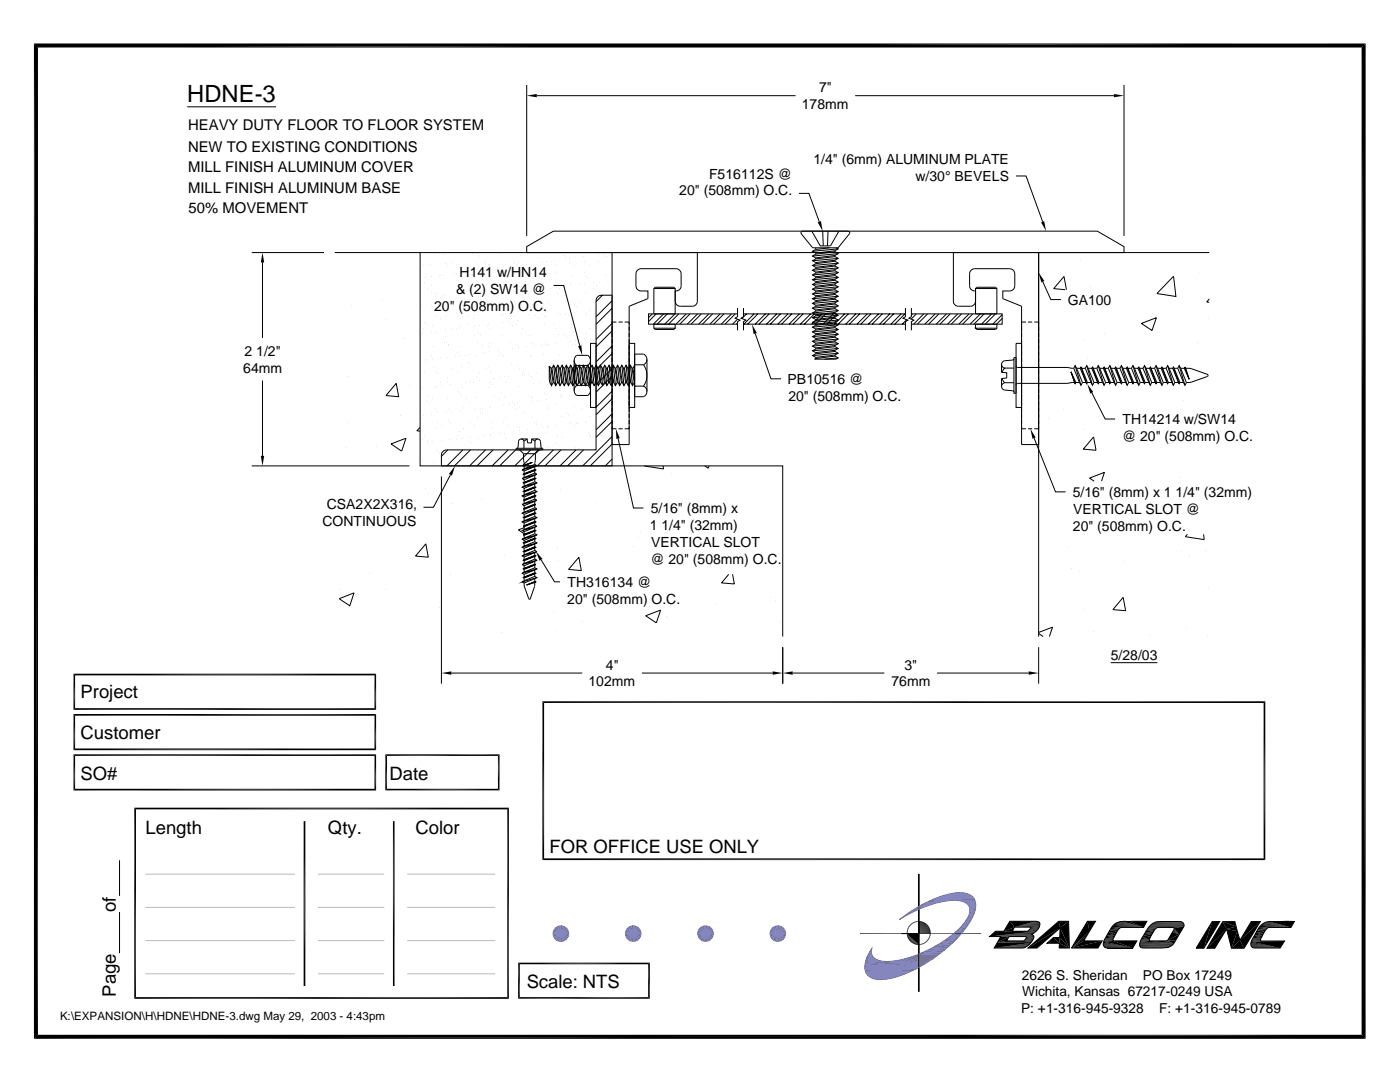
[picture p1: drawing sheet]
<svg xmlns="http://www.w3.org/2000/svg" width="279mm" height="216mm" viewBox="0 0 279 216" stroke-linecap="round" stroke-linejoin="round" font-family="sans-serif">
<defs><g id="words">
<text font-size="4.7" x="37.4" y="20.3">HDNE-3</text>
<g font-size="3.7">
<text x="16.1" y="139.3">Project</text>
<text x="16.1" y="147.4">Customer</text>
<text x="16.1" y="155.6">SO#</text>
<text x="77.7" y="155.6">Date</text>
<text x="29" y="166.3">Length</text>
<text x="65.4" y="166.3">Qty.</text>
<text x="82.9" y="166.3">Color</text>
<text x="109.7" y="170.2">FOR OFFICE USE ONLY</text>
<text x="23.1" y="182" transform="rotate(-90 23.1 182)">of</text>
<text x="105.1" y="197.2">Scale: NTS</text>
<text x="23.1" y="198.8" transform="rotate(-90 23.1 198.8)">Page</text>
</g>
<g font-size="3">
<text x="37.5" y="26">HEAVY DUTY FLOOR TO FLOOR SYSTEM</text>
<text x="37.5" y="30.4">NEW TO EXISTING CONDITIONS</text>
<text x="37.5" y="34.4">MILL FINISH ALUMINUM COVER</text>
<text x="37.5" y="38.4">MILL FINISH ALUMINUM BASE</text>
<text x="37.6" y="42.4">50% MOVEMENT</text>
</g>
<g font-size="2.8">
<text x="160" y="21.7">178mm</text>
<text x="163.4" y="18.4">7&quot;</text>
<text x="141.5" y="35.6">F516112S @</text>
<text x="162.3" y="32.7">1/4&quot; (6mm) ALUMINUM PLATE</text>
<text x="135.6" y="39">20&quot; (508mm) O.C.</text>
<text x="182.7" y="36.1">w/30° BEVELS</text>
<text x="91" y="58.7">&amp; (2) SW14 @</text>
<text x="91.7" y="55.3">H141 w/HN14</text>
<text x="86.6" y="62">20&quot; (508mm) O.C.</text>
<text x="213.1" y="60.8">GA100</text>
<text x="48.8" y="71">2 1/2&quot;</text>
<text x="48.6" y="74.3">64mm</text>
<text x="157.2" y="76.6">PB10516 @</text>
<text x="157.3" y="80">20&quot; (508mm) O.C.</text>
<text x="223.9" y="88">@ 20&quot; (508mm) O.C.</text>
<text x="224" y="84.6">TH14214 w/SW14</text>
<text x="65.2" y="101.5">CSA2X2X316,</text>
<text x="214.1" y="99.2">5/16&quot; (8mm) x 1 1/4&quot; (32mm)</text>
<text x="64.3" y="104.9">CONTINUOUS</text>
<text x="129.7" y="105.8">1 1/4&quot; (32mm)</text>
<text x="129.9" y="102.4">5/16&quot; (8mm) x</text>
<text x="214.1" y="105.9">20&quot; (508mm) O.C.</text>
<text x="214.2" y="102.6">VERTICAL SLOT @</text>
<text x="129.8" y="112.5">@ 20&quot; (508mm) O.C.</text>
<text x="130" y="109.1">VERTICAL SLOT</text>
<text x="113.2" y="117.1">TH316134 @</text>
<text x="113.2" y="120.5">20&quot; (508mm) O.C.</text>
<text x="221.7" y="131.6">5/28/03</text>
<text x="117.4" y="136.9">102mm</text>
<text x="120.9" y="133.6">4&quot;</text>
<text x="177.9" y="136.9">76mm</text>
<text x="180.5" y="133.6">3&quot;</text>
</g>
<g font-size="2.7">
<text x="203.9" y="195.5">2626 S. Sheridan</text>
<text x="228.1" y="195.5">PO Box 17249</text>
<text x="203.8" y="202.1">P: +1-316-945-9328</text>
<text x="204" y="198.8">Wichita, Kansas 67217-0249 USA</text>
<text x="231.3" y="202.1">F: +1-316-945-0789</text>
</g>
<text font-size="2.3" x="12" y="203.6">K:\EXPANSION\H\HDNE\HDNE-3.dwg May 29, 2003 - 4:43pm</text>
</g></defs>
<g fill="none" stroke="#000" stroke-width=".2">
<path d="M105.1 17v30.1M107.1 19.1h51.7M170.7 19.1h51.6M224.3 17v30.1M37.4 21.3h17.7M159.4 38.6h2l2.1 5.7M202.8 35.1h2l3.3 9.2M50.2 50.4h14.5M52.4 52.4v15M66.8 50.4h17v42.6h72.4v34M67.4 54.3h.1M76.4 60h.1"/>
<path d="M83.8 50.4h55.4v9.7l-.2 .5-.6 .5h-2.6l-.5-.1-.5-.6-.1-2.3 .7-.2a.94 .94 0 0 0 .5-.9v-2.6l-.5-.6-.5-.2h-7l-.5 .2-.4 .6-.1 2.6a1.01 1.01 0 0 0 1 1.1h1.4v1.5l-3.7 1.5v27.6h-3.4v-38.3M84.4 52.9h.1M84.7 56.5h.1M85 55.3h.1M85.2 57.7h.1M85.9 52.7h.1M86 56.9h.1M86.1 55.2h.1M86.1 58.2h.1M86.7 50.7h.1M86.8 58.5h.1M87.2 58.8h.1"/>
<path d="M87.6 54.9h.1M87.8 54.9h.1M88.5 50.8h.1M88.6 54.9h.1M88.7 59h.1M88.8 52.6h.1M89.2 53h.1M90.1 52.3h.1M90.7 54.5h.1M91 52.9h.1M91.1 54.7h.1M91.5 52.7h.1"/>
<path d="M91.6 56.8h.1M91.8 54.4h.1M91.9 57.6h.1M92.7 59.8h.1M92.8 58.2h.1M93.2 56.6h.1M93.6 54.2h.1M93.6 57h.1M93.8 59.7h.1M94.2 50.6h.1M94.3 54.9h.1M94.3 54.7h.1"/>
<path d="M94.5 58.8h.1M95.2 50.7h.1M95.4 58.7h.1M95.5 59.4h.1M95.6 51.1h.1M96.4 53.8h.1M96.8 52.3h.1M96.9 52.7h.1M97 56.8h.1M97.5 52.8h.1M97.5 53.7h.1M97.7 52.9h.1"/>
<path d="M98.4 59.1h.1M98.5 57.6h.1M99.3 53.4h.1M99.4 58.2h.1M99.5 58.9h.1M99.6 54.7h.1M99.8 50.5h.1M99.9 54.6h.1M100 55.1h.1M100.1 58.7h.1M100.9 54.9h.1M101.2 58.7h.1"/>
<path d="M101.9 56.8h.1M102.2 53h.1M102.7 52.5h.1M102.8 56.6h.1M103.3 52.9h.1M103.4 52.3h.1M103.9 50.9h.1M104 58.7h.1M104.1 58.3h.1M104.3 52.9h.1M104.4 59.1h.1M105 52.7h.1"/>
<path d="M105.1 49.2l5.3-3.1h108.6l5.3 3.1v1.2h-119.2zM105.1 57.6h.1M105.2 50.5h.1M105.2 58.1h.1M105.3 54.6h.1M105.5 58.7h.1M106 52.9h.1M106 58.2h.1M106.4 53.2h.1M107 57.9h.1M107.5 54.9h.1M107.9 52.3h.1"/>
<path d="M108.2 52.4h.1M108.2 54.9h.1M108.4 56.5h.1M109 52.2h.1M109.9 57.6h.1M110 52.3h.1M110.4 56.9h.1M110.5 57h2l3.2 12M110.7 51.9h.1M110.7 57.2h.1M110.9 52.8h.1M111 57.4h.1"/>
<path d="M111.1 54.4h.1M111.2 58.5h.1M111.7 57.6h.1M112.4 51h.1M112.6 58.9h.1M112.6 58.2h.1M112.7 57.2h.1M112.8 51.4h.1M113.6 51.5h.1M113.7 52.5h.1M113.8 56.6h.1M114.2 54.9h.1"/>
<path d="M114.6 53h.1M114.7 51.4h.1M115.6 56.8h.1M116.5 51.2h.1M116.6 52.3h.1M116.7 54.4h.1M116.7 56.6h.1M116.8 55h.1M116.8 58.4h.1M117.2 55.4h.1M117.6 52.8h.1M118.4 57.6h.1"/>
<path d="M118.4 56.4h.1M119 57h.1M119.3 58.2h.1M119.4 50.8h.1M119.4 52.2h.1M119.5 56.3h.1M120.2 58.9l-1.2 1.3M120.5 50.6h.1M120.8 54.9h.1M121 51.2h.1M121.3 56h.1M122.1 54.4h.1"/>
<path d="M130.5 57.6h4.2v5h-4.2v-5l.2-.3h3.8l.2 .3M159.9 46.3l.3-.2h9.1a.33 .33 0 0 1 .3 .2 .33 .33 0 0 1-.1 .4l-2.2 2.7h-5.1l-2.3-2.7zM162 46.1l1.7 3h2l1.7-3M162.8 49.8l-.6 .3 .6 .4M162.8 50.7l-.6 .4 .6 .4M162.8 51.7l-.6 .3 .6 .4M162.8 52.6l-.6 .4 .6 .3M162.8 53.6l-.6 .3 .6 .4M162.8 54.5l-.6 .4 .6 .3M162.8 55.5l-.6 .3 .6 .4M162.8 56.4l-.6 .4 .6 .3M162.8 57.3l-.6 .4 .6 .4"/>
<path d="M162.8 58.3l-.6 .4 .6 .3M162.8 59.2l-.6 .4 .6 .4M162.8 49.4v.4M162.8 50.5v.2M162.8 51.5v.2M162.8 52.4v.2M162.8 53.3v.3M162.8 54.3v.2M162.8 55.2v.3M162.8 56.2v.2M162.8 57.1v.2M162.8 58.1v.2"/>
<path d="M162.8 59v.2M162.8 60v.2M164.2 46.1l.1 3M165.2 46.1l-.1 3M165.5 49.4l-2.7 .4M166.6 50.2l.7 .4-.7 .4M166.6 51.2l.7 .4-.7 .3M166.6 52.1l.7 .4-.7 .4M166.6 53.1l.7 .3-.7 .4M166.6 54l.7 .4-.7 .4M166.6 55l.7 .4-.7 .3M166.6 55.9l.7 .4-.7 .3"/>
<path d="M166.6 56.9l.7 .3-.7 .4M166.6 57.8l.7 .4-.7 .3M166.6 58.8l.7 .3-.7 .4M166.6 59.7l.7 .4-.7 .3M166.6 50v.2M166.6 51v.2M166.6 51.9v.2M166.6 52.9v.2M166.6 53.8v.2M166.6 54.8v.2M166.6 55.7v.2M166.6 56.6v.3"/>
<path d="M166.6 57.6v.2M166.6 58.5v.3M166.6 59.5v.2M166.6 50l-3.8 .5M166.6 51l-3.8 .5M166.6 50.2l-3.8 .5M166.6 51.9l-3.8 .5M166.6 51.2l-3.8 .5M166.6 52.9l-3.8 .4M166.6 52.1l-3.8 .5M166.6 53.8l-3.8 .5M166.6 53.1l-3.8 .5"/>
<path d="M166.6 54.8l-3.8 .4M166.6 54l-3.8 .5M166.6 55.7l-3.8 .5M166.6 55l-3.8 .5M166.6 56.6l-3.8 .5M166.6 55.9l-3.8 .5M166.6 57.6l-3.8 .5M166.6 56.9l-3.8 .4M166.6 58.5l-3.8 .5M166.6 57.8l-3.8 .5M166.6 59.5l-3.8 .5M166.6 58.8l-3.8 .4"/>
<path d="M166.6 59.7l-3.8 .5M166.9 49.4l.4 .3-.7 .3M167.3 49.7l-5.1 .4M167.3 50.6l-5.1 .5M167.3 51.6l-5.1 .4M167.3 52.5l-5.1 .5M167.3 53.4l-5.1 .5M167.3 54.4l-5.1 .5M167.3 55.4l-5.1 .4M167.3 56.3l-5.1 .5M167.3 57.2l-5.1 .5M167.3 58.2l-5.1 .5"/>
<path d="M167.3 59.1l-5.1 .5M190.3 50.4h17v38.3h-3.4v-27.6l-3.8-1.5v-1.5h1.4l.5-.2a.94 .94 0 0 0 .5-.9v-2.6l-.5-.6-.5-.2-7.3 .1-.4 .2-.3 .5v2.6a1.03 1.03 0 0 0 1.2 1.1l-.1 2.3-.4 .6-.5 .1h-2.7l-.6-.5-.1-.5zM194.7 57.6l.2-.3h3.8l.2 .3v5h-4.2v-5h4.2M208.1 56.2l1.6 3.6h2M212.6 57.8l-2.3-.2 2-2.4 .5 2.6M215.5 52h.1M217.6 57.3h.1M234.2 55.1l.5 4.1-3.8-.6zM239.4 54.3h.1M241.3 50.4h-34v76.6M241.3 59.6l-.5 .7h.5M52.4 75.9v15.1"/>
<path d="M69.6 75.1h.1M70.1 60.9h.1M77 63.7h.1M79.1 76.5l.5 2.7-2.6-.3zM80.5 67.5h.1M81.7 76.9h.1M83.9 79.5h.1M84.1 60.9h.1M84.2 77.4h.1M84.3 66.4h.1M84.5 65.6h.1M84.6 74.2h.1"/>
<path d="M84.8 64.3h.1M85 72.3h.1M85.1 71.8h.1M85.2 64.7h.1M85.5 79h.1M86 66.2h.1M86.1 61h.1M86.2 71h.1M86.3 71.7h.1M86.3 65h.1M86.4 79.5h.1M86.4 69.2h.1"/>
<path d="M86.6 73.3h.1M86.7 77.4h.1M86.9 60.6h.1M87 63h.1M87 66.4h.1M87.1 77.1h.1M87.1 74.2h.1M87.5 74.5h.1M87.8 63.5h.1M87.9 76.3h.1M88 71.4h.1M88.1 60.4h.1"/>
<path d="M88.2 76.9h.1M88.7 68.3h.1M88.9 63.1h.1M88.9 65.8h.1M89 67.2h.1M89 60.5h.1M89.1 71.3h.1M89.1 68.3h.1M89.3 75.4h.1M89.3 76.2h.1M89.4 60.3h.1M89.4 79.5h.1"/>
<path d="M89.5 68.7h.1M89.6 68.9h.1M89.8 60.2h.1M89.9 76.7h.1M90 65.7h.1M90.4 73.6h.1M90.9 71.1h.1M91.1 65.6h.1M91.2 62.5h.1M91.3 74.2h.1M91.4 70.4h.1M91.5 78.2h.1"/>
<path d="M91.6 62.8h.1M91.7 60.9h.1M91.7 65.4h.1M91.8 78.5h.1M91.9 65h.1M92 70.9h.1M92 69.1h.1M92.1 79h.1M92.1 73.2h.1M92.3 77.3h.1M92.8 70.9h.1M92.8 76.3h.1"/>
<path d="M93 79.5h.1M93.4 64.5h.1M93.5 72.3h.1M93.6 63h.1M93.7 70.7h.1M93.9 72.7h.1M93.9 76.2h.1M94.5 63.5h.1M94.5 76.3h.1M94.6 62.9h.1M94.6 65.1h.1M94.7 67h.1"/>
<path d="M94.9 71.1h.1M95 75.2h.1M95.1 79.3h.1M95.3 68.3h.1M95.5 66.5h.1M95.7 75.9h.1M95.7 64.9h.1M95.7 74.4h.1M95.9 66.8h.1M96 60.3h.1M96.2 68.9h.1M96.6 70.3h.1"/>
<path d="M97 73.6h.1M97.2 60.9h.1M97.3 65h.1M97.5 69.1h.1M97.5 64.7h.1M97.6 60.6h.1M97.6 73.2h.1M97.7 77.3h.1M97.7 70.2h.1M97.7 65.6h.1M97.8 68.5h.1M97.9 76.3h.1"/>
<path d="M97.9 74.2h.1M98 61h.1M98.3 76.7h.1M98.6 75.6h.1M98.7 79h.1M99.4 70.9h.1M99.4 69.9h.1M99.6 79.5h.1M99.7 75.4h.1M99.8 62.7h.1M99.9 70.5h.1M100.1 78.4h.1"/>
<path d="M100.2 62.8h.1M100.2 62.9h.1M100.3 70.8h.1M100.3 66.9h.1M100.4 64.3h.1M100.5 71h.1M100.6 75.1h.1M100.7 79.2h.1M101.1 63.5h.1M101.2 76.3h.1M101.4 75.2h.1M101.5 64.2h.1"/>
<path d="M101.9 68.3h.1M101.9 64.6h.1M102.1 72.5h.1M102.3 65h.1M102.3 69.6h.1M102.6 60.3h.1M102.8 68.9h.1M102.9 60.7h.1M103.1 64.8h.1M103.2 68.9h.1M103.2 63.9h.1M103.3 73h.1"/>
<path d="M103.4 69.4h.1M103.5 77.1h.1M103.7 73.6h.1M104.2 66.7h.1M104.2 74.5h.1M104.3 74.8h.1M104.3 65.6h.1M104.5 74.2h.1M104.6 74.8h.1M105.2 69.2h.1M105.4 79h.1M105.4 74.7h.1"/>
<path d="M105.6 62.8h.1M105.7 66.9h.1M105.9 71h.1M106 75.1h.1M106 70.9h.1M106.1 63.5h.1M106.2 79.2h.1M106.2 60.8h.1M106.3 79.5h.1M106.3 68.6h.1M106.5 76.5h.1M106.7 68.9h.1"/>
<path d="M106.8 62.9h.1M107.1 74.4h.1M107.2 63.4h.1M107.4 79.9h.1M107.7 63.5h.1M107.8 76.2h.1M108.1 68.8h.1M108.3 62.7h.1M108.5 60.6h.1M108.5 70.7h.1M108.6 68.3h.1M108.6 64.7h.1"/>
<path d="M108.6 78.4h.1M108.7 63.1h.1M108.8 68.8h.1M108.9 72.9h.1M108.9 63.2h.1M109 78.8h.1M109 77h.1M109.1 79.7h.1M109.2 68.7h.1M109.2 60.2h.1M109.5 68.8h.1M109.6 73l.4 .5 .4 2.8-.3 .6-.4-.6-.1-.6z"/>
<path d="M109.6 73l.5 3.9M110 73.5h.2M110.4 76.3h.2M110.5 72.9l.3 .6 .5 2.8-.4 .6-.3-.6-.4-2.8zM110.5 72.9l.4 4M110.6 64.8h.1M110.8 73.5h.2M110.9 68.4h.1M111 65.6h.1M111.3 76.3h.1M111.3 72.9l.4 .6 .4 2.8-.3 .6-.4-.6-.4-2.8zM111.3 72.9l.5 4"/>
<path d="M111.4 62.6h.1M111.5 66.7h.1M111.6 70.8h.1M111.7 73.5h.1M111.8 62.8h.1M111.9 79h.1M112 79.3h.1M112 78.9h.1M112.1 76.3h.2M112.2 72.9l.3 .6 .4 2.8-.3 .6-.3-.6-.5-2.8zM112.2 72.9l.4 4M112.5 73.5h.2"/>
<path d="M112.7 66.7h.1M112.9 62.7h.1M112.9 76.3h.2M113 72.9l.4 .6 .4 2.8-.3 .6-.4-.6-.4-2.8zM113 72.9l.5 4M113.1 67.1h.1M113.4 73.5h.2M113.5 62.9h.1M113.8 68.1h.1M113.8 76.3h.2M113.9 72.9l.3 .6 .4 2.8-.3 .6-.3-.6-.4-2.8zM113.9 72.9l.4 4"/>
<path d="M113.9 60.7h.1M114.1 64.7h.1M114.2 68.9h.1M114.2 73.5h.2M114.4 63.5h.1M114.6 71.9v6M114.6 76.3h.2M114.7 62.4h.1M114.7 60.9h.1M114.7 72.9l.4 .6 .4 2.8-.3 .6-.4-.6-.4-2.8zM114.7 72.9l.5 4M114.9 67.9h.1"/>
<path d="M114.9 68.8h.1M115.1 76.9a1.27 1.27 0 0 0 0 2h2.2a1.23 1.23 0 0 0 0-2M115.1 76.9a4.2 4.2 0 0 1 0-4 1.27 1.27 0 0 1 0-2h2.2a1.23 1.23 0 0 1 0 2 4.1 4.1 0 0 1 0 4M115.1 72.9h2.2M115.1 73.5h.2M115.1 76.9h2.2M115.1 61.2h.1M115.2 68.3h.1M115.5 76.3h.2M115.6 72.9l.3 .6 .5 2.8-.4 .6-.3-.6-.4-2.8zM115.6 72.9l.4 4M115.9 60.2h.1"/>
<path d="M115.9 73.5h.2M116.1 68.8h.1M116.4 76.3h.1M116.4 72.9l.4 .6 .4 2.8-.3 .6-.4-.6-.4-2.8zM116.4 72.9l.5 4M116.6 67.7h.1M116.8 73.5h.2M116.9 62.5h.1M117 62.9h.1M117.1 66.7h.1M117.2 76.3h.2M117.3 72.9l.3 .6 .4 2.8-.3 .6-.3-.6-.4-2.8z"/>
<path d="M117.3 72.9l.4 4M117.6 62h.1M117.6 65.6h.1M117.6 73.5h.2M117.8 71.9v6M117.9 68.5h1.1v12.8h-1.1zM118 76.3h.2M118.2 72.9l.3 .6 .4 2.8-.3 .6-.4-.6-.4-2.8zM118.2 72.9l.4 4M118.5 73.5h.2M118.7 61.9h.1M118.9 76.3h.2"/>
<path d="M119 72.9l.3 .6 .5 2.8-.4 .6-.3-.6-.4-2.8zM119 72.9l.4 4M119.3 73.5h.2M119.8 76.3h.1M119.8 72.9l.4 .6 .4 2.8-.3 .6-.4-.6-.4-2.8zM119.8 72.9l.5 4M120.2 73.5h.2M120.6 76.3h.2M120.7 72.9l.3 .6 .5 2.8-.4 .6-.3-.6-.4-2.8zM120.7 72.9l.4 4M121 73.5h.2M121.5 76.3h.1"/>
<path d="M121.6 72.9l.3 .6 .4 2.8-.3 .6-.4-.6-.4-2.8zM121.6 72.9l.4 4M121.9 73.5h.2M122.2 60l-3.2 3.2M122.2 64.5l-3.2 3.2M122.2 69l-3.2 3.2M122.2 73.6l-3.2 3.2M122.2 78.1l-3.2 3.2M122.2 61.5l-3.2 3.2M122.2 65.2v.8l-3.2 3.2M122.2 70.5l-3.2 3.2M122.2 75.1l-3.2 3.2"/>
<path d="M122.2 79.6l-3.2 3.2M122.2 66.4v.8M122.2 67.7v.8M122.2 68.9v.8M122.2 70.1v.9M122.2 71.4v.8M122.2 72.6v.9M122.2 73.9v.8M122.2 75.1v.8M122.2 76.4v.8M122.2 77.6v.8M122.2 78.8v.9"/>
<path d="M122.3 76.3h.2M122.4 72.9l.3 .6 .5 2.8-.4 .6-.3-.6-.4-2.8zM122.4 72.9l.4 4M122.7 73.5h.2M123 64.3h-.8v.5M123.2 76.3h.1M123.3 72.9l.3 .6 .4 2.8-.3 .6-.4-.6-.4-2.8zM123.3 72.9l.4 4M123.4 64.3h.9M123.6 73.5h.2M124 76.3h.2M124.1 72.9l.3 .6 .5 2.8-.4 .6-.3-.6-.4-2.8z"/>
<path d="M124.1 72.9l.4 4M124.4 73.5h.2M124.7 64.3h.9M124.9 76.3h.2M124.9 72.9l.4 .6 .4 2.8-.3 .6-.3-.6-.5-2.8zM124.9 72.9l.5 4M125.3 73.5h.2M125.6 68.5h1.1v12.8h-1.1zM125.7 76.3h.2M125.8 72.9l.3 .6 .5 2.8-.4 .6-.3-.6-.4-2.8zM125.8 72.9l.4 4M126.1 73.5h.2"/>
<path d="M126.3 73.5l.4 2.2M126.6 76.3l.1 .2M126.7 70.7h1.7a1.19 1.19 0 0 1 .7 1 1.19 1.19 0 0 1-.7 1.1 3.7 3.7 0 0 1 0 4.2 1.17 1.17 0 0 1 .7 1.1 1.17 1.17 0 0 1-.7 1.1h-1.7zM126.7 77h1.7M126.7 72.9l-.4 .6M126.7 72.8h1.7M129.1 71.7v6.4M130.2 62.6l-.8 .8M130.5 65.5h4.2l-.2 .2h-3.8l-.2-.2v-.8h4.2v.8M130.9 62.6l-1.5 1.6M132.4 62.6l-2 2.1M133.2 62.6l-2.1 2.1"/>
<path d="M134.7 62.6l-2 2.1M135.4 62.6l-2 2.1M136.9 62.6l-2 2.1M137.7 62.6l-2 2.1M139.2 62.6l-2 2.1M140 62.6l-2.1 2.1M141.5 62.6l-2.1 2.1M142.2 62.6l-2 2.1M143.7 62.6l-2 2.1M144.5 62.6l-2.1 2.1M146 62.6l-2.1 2.1M146.7 62.6l-2 2.1"/>
<path d="M147.2 61.5v1.7l-.5 .3 1 .4-.5 .3v1.7M147.2 62.6h-17.8v2.1h17.8M147.2 63.7l-1 1M147.2 64.5l-.2 .2M148.4 61.5v1.7l-.5 .3 1 .4-.5 .3v1.7M148.4 62.6h32.3M148.4 64.7h32.3M149 62.6l-.9 1M150.5 62.6l-2 2.1M150.7 66.6l3.2 9h2M151.3 62.6l-2.1 2.1M152.8 62.6l-2.1 2.1"/>
<path d="M153.5 62.6l-2 2.1M155 62.6l-2 2.1M155.8 62.6l-2.1 2.1M157.3 62.6l-2.1 2.1M158 62.6l-2 2.1M159.5 62.6l-2 2.1M160.3 62.6l-2.1 2.1M161.8 62.6l-2.1 2.1M162.5 62.6l-2 2.1M162.8 60.2l-.6 .3 .6 .4M162.8 61.1l-.6 .4 .6 .3M162.8 62.1l-.6 .3 .6 .4"/>
<path d="M162.8 63l-.6 .4 .6 .4M162.8 64l-.6 .3 .6 .4M162.8 64.9l-.6 .4 .6 .3M162.8 65.9l-.6 .3 .6 .4M162.8 66.8l-.6 .4 .6 .3M162.8 70.6l-.6 .4 .6 .3M162.8 69.6l-.6 .4 .6 .4M162.8 68.7l-.6 .4 .6 .3M162.8 67.8l-.6 .3 .6 .4M162.8 71.5h.1M162.8 60.9v.2M162.8 61.8v.3"/>
<path d="M162.8 62.8v.2M162.8 63.8v.2M162.8 64.7v.2M162.8 65.6v.3M162.8 66.6v.2M162.8 67.5v.3M162.8 68.5v.2M162.8 69.4v.2M162.8 70.4v.2M164 62.6l-2 2.1M164.8 62.6l-2 2.1M166.3 62.6l-2 2.1"/>
<path d="M166.6 71.1l-3.8 .4v-.2M166.6 71.1l.7 .3-.5 .3h-4.2l.2-.2M166.6 60.7l.7 .3-.7 .4M166.6 61.6l.7 .4-.7 .3M166.6 62.5l.7 .4-.7 .4M166.6 63.5l.7 .4-.7 .3M166.6 64.5l.7 .3-.7 .4M166.6 65.4l.7 .3-.7 .4M166.6 66.3l.7 .4-.7 .4M166.6 70.1l.7 .4-.7 .3M166.6 69.2l.7 .3-.7 .4M166.6 68.2l.7 .4-.7 .3"/>
<path d="M166.6 67.3l.7 .3-.7 .4M166.6 60.4v.3M166.6 61.4v.2M166.6 62.3v.2M166.6 63.3v.2M166.6 64.2v.3M166.6 65.2v.2M166.6 66.1v.2M166.6 67.1v.2M166.6 68v.2M166.6 68.9v.3M166.6 69.9v.2"/>
<path d="M166.6 70.8v.3M166.6 60.4l-3.8 .5M166.6 61.4l-3.8 .4M166.6 60.7l-3.8 .4M166.6 62.3l-3.8 .5M166.6 61.6l-3.8 .5M166.6 63.3l-3.8 .5M166.6 62.5l-3.8 .5M166.6 64.2l-3.8 .5M166.6 63.5l-3.8 .5M166.6 65.2l-3.8 .4M166.6 64.5l-3.8 .4"/>
<path d="M166.6 66.1l-3.8 .5M166.6 65.4l-3.8 .5M166.6 67.1l-3.8 .4M166.6 66.3l-3.8 .5M166.6 70.8l-3.8 .5M166.6 70.1l-3.8 .5M166.6 69.9l-3.8 .5M166.6 69.2l-3.8 .4M166.6 68.9l-3.8 .5M166.6 68.2l-3.8 .5M166.6 68l-3.8 .5M166.6 67.3l-3.8 .5"/>
<path d="M167 62.6l-2 2.1M167.3 71.4l-2.7 .3M167.3 60.1l-5.1 .4M167.3 61l-5.1 .5M167.3 62l-5.1 .4M167.3 62.9l-5.1 .5M167.3 63.9l-5.1 .4M167.3 64.8l-5.1 .5M167.3 65.7l-5.1 .5M167.3 66.7l-5.1 .5M167.3 70.5l-5.1 .5M167.3 69.5l-5.1 .5"/>
<path d="M167.3 68.6l-5.1 .5M167.3 67.6l-5.1 .5M168.6 62.6l-2.1 2.1M169.3 62.6l-2 2.1M170.8 62.6l-2 2.1M171.6 62.6l-2.1 2.1M173.1 62.6l-2.1 2.1M173.8 62.6l-2 2.1M175.3 62.6l-2 2.1M176.1 62.6l-2 2.1M177.6 62.6l-2 2.1M178.4 62.6l-2.1 2.1"/>
<path d="M179.9 62.6l-2.1 2.1M180.6 62.6l-2 2.1M180.7 61.5v1.7l-.5 .3 1 .4-.5 .3v1.7M181 63.8l-.9 .9M181.9 62.6h18.1v2.1h-18.1M181.9 61.5v1.7l-.5 .3 1 .4-.5 .3v1.7M182.1 62.6l-.2 .3M182.9 62.6l-1.1 1.1M184.4 62.6l-2.1 2.1M185.1 62.6l-2 2.1M186.6 62.6l-2 2.1M187.4 62.6l-2.1 2.1"/>
<path d="M188.9 62.6l-2.1 2.1M189.6 62.6l-2 2.1M191.1 62.6l-2 2.1M191.9 62.6l-2.1 2.1M193.4 62.6l-2.1 2.1M194.1 62.6l-2 2.1M194.7 65.5v-.8h4.2v.8l-.2 .2h-3.8l-.2-.2h4.2M195.7 62.6l-2.1 2.1M196.4 62.6l-2 2.1M197.9 62.6l-2 2.1M198.7 62.6l-2.1 2.1M199.9 72.7v1.6l1 .1v1l-1 .1v1.6"/>
<path d="M200 75.5l.5 .9M200 62.8l-1.9 1.9M200 63.5l-1.1 1.2M200.5 76.4a.74 .74 0 0 0-.6 .7 .74 .74 0 0 0 .6 .7l1.6 .2 .3 .2M200.5 73.4h1.9M200.5 76.4h1.9M202.4 71.6l-.3 .2-1.6 .2a.74 .74 0 0 0-.6 .7 .74 .74 0 0 0 .6 .7l-.5 .9M202.4 71.4h.4v7.1h-.4zM202.8 73.1l.2 .2h10l1.3 .2M202.8 68.5h1.1v12.8h-1.1zM203.9 64.3h.9M205.2 64.3h.8"/>
<path d="M206.4 64.3h.9v.5M207.3 65.2v.8M207.3 66.4v.8M207.3 67.7v.8M207.3 68.9v.8M207.3 70.1v.9M207.3 71.4v.8M207.3 72.6v.9M207.3 73.9v.8M207.3 75.1v.8M207.3 76.4v.8M207.3 77.6v.8"/>
<path d="M207.3 78.8v.9M213.7 74.2l1 2.1-.1 .3zM213.7 74.2l.9 2.4M214.3 73.5l.3-.5 .3 .5M214.3 73.5l1.1 2.8M214.4 76.3l-1.4 .2h-10l-.2 .3M214.6 73l1.1 3.9M214.7 76.3h.7M214.9 73.5h.7M214.9 73.5l1.1 2.8M215.4 76.3l.3 .6 .3-.6M215.6 73.5l.1-.3 .2 .3"/>
<path d="M215.6 73.5l1.1 2.8M215.7 73.2l1.2 3.4M215.9 73.5h.7M215.9 73.5l1.1 2.8M216 76.3h.7M216.4 67.8h.1M216.6 73.5l.3-.5 .3 .5M216.6 73.5l1.1 2.8M216.7 76.3l.2 .3 .1-.3M216.9 73l1.1 3.9M217 71.5h.1M217 76.3h.7"/>
<path d="M217.2 73.5h.7M217.2 73.5l1.1 2.8M217.7 76.3l.3 .6 .3-.6M217.9 78.4l2.7 5.2h1.9M217.9 73.5l.1-.3 .2 .3M217.9 73.5l1.2 2.8M218 73.2l1.2 3.4M218.2 73.5h.7M218.2 73.5l1.1 2.8M218.3 76.3h.8M218.9 73.5l.3-.5 .3 .5M218.9 73.5l1.1 2.8"/>
<path d="M219.1 76.3l.1 .3 .1-.3M219.2 73l1.1 3.9M219.3 76.3h.7M219.5 73.5h.7M219.5 73.5l1.1 2.8M220 76.3l.3 .6 .3-.6M220.2 73.5l.1-.3 .2 .3M220.2 73.5l1.2 2.8M220.3 73.2l1.2 3.4M220.5 66.6h.1M220.5 73.5h.7M220.5 73.5l1.1 2.8"/>
<path d="M220.6 76.3h.8M221.2 73.5l.3-.5 .3 .5M221.2 73.5l1.2 2.8M221.4 76.3l.1 .3 .1-.3M221.5 73l1.2 3.9M221.6 76.3h.8M221.8 73.5h.7M221.8 73.5l1.1 2.8M222.4 76.3l.3 .6 .2-.6M222.5 73.5l.2-.3 .1 .3M222.5 73.5l1.2 2.8M222.7 73.2l1.1 3.4"/>
<path d="M222.8 73.5h.7M222.8 73.5l1.1 2.8M222.9 76.3h.8M223.5 73.5l.3-.5 .3 .5M223.5 73.5l1.2 2.8M223.7 76.3l.1 .3 .1-.3M223.8 73l1.2 3.9M223.9 76.3h.8M224.1 73.5h.7M224.1 73.5l1.2 2.8M224.7 76.3l.3 .6 .3-.6M224.8 73.5l.2-.3 .1 .3"/>
<path d="M224.8 73.5l1.2 2.8M225 73.2l1.1 3.4M225.1 73.5h.7M225.1 73.5l1.2 2.8M225.3 76.3h.7M225.8 73.5l.3-.5 .3 .5M225.8 73.5l1.2 2.8M226 76.3l.1 .3 .2-.3M226.1 73l1.2 3.9M226.3 76.3h.7M226.4 73.5h.7M226.4 73.5l1.2 2.8"/>
<path d="M226.6 77.1h.1M227 76.3l.3 .6 .3-.6M227.1 73.5l.2-.3 .1 .3M227.1 73.5l1.2 2.8M227.3 73.2l1.1 3.4M227.4 73.5h.7M227.4 73.5l1.2 2.8M227.6 76.3h.7M227.8 64.5l3-1.1-.9 2.6zM228.1 73.5l.3-.5 .3 .5M228.1 73.5l1.2 2.8M228.3 76.3l.1 .3 .2-.3"/>
<path d="M228.4 73l1.2 3.9M228.6 76.3h.7M228.7 73.5h.7M228.7 73.5l1.1 2.8M229.3 76.3l.3 .6 .2-.6M229.4 73.5l.2-.3 .1 .3M229.4 73.5l1.2 2.8M229.6 73.2l1.1 3.4M229.7 73.5h.7M229.7 73.5l1.2 2.8M229.8 65.7h.1M229.8 76.3h.8"/>
<path d="M230.4 73.5l.3-.5 .3 .5M230.4 73.5l1.2 2.8M230.6 76.3l.1 .3 .2-.3M230.7 73l1.2 3.9M230.9 76.3h.7M231 73.5h.7M231 73.5l1.2 2.8M231.6 76.3l.3 .6 .3-.6M231.7 73.5l.2-.3 .1 .3M231.7 73.5l1.2 2.8M231.9 73.2l1.1 3.4M232 73.5h.7"/>
<path d="M232 73.5l1.2 2.8M232.2 76.3h.7M232.7 73.5l.3-.5 .3 .5M232.7 73.5l1.2 2.8M232.9 76.3l.1 .3 .2-.3M233 73l1.2 3.9M233.2 76.3h.7M233.3 73.5h.7M233.3 73.5l1.2 2.8M233.9 76.3l.3 .6 .3-.6M234 73.5l.2-.3 .1 .3M234 73.5l1.2 2.8"/>
<path d="M234.2 73.2l1.1 3.4M234.3 73.5h.7M234.3 73.5l1.2 2.8M234.5 76.3h.7M235 73.5l.3-.5 .3 .5M235 73.5l1.2 2.8M235.2 76.3l.1 .3 .2-.3M235.3 73l1.2 3.9M235.5 76.3h.7M235.6 73.5h.7l1 2.2-.7-2.2M235.6 73.5l1.2 2.8M236.1 79.9h.1"/>
<path d="M236.2 76.3l.3 .6 .3-.6M236.5 73.2l-.2 .3M236.6 73.5l1.1 .1 3.3 1.1 .1 .2-.1 .2-3.3 1.2h-.9M236.6 73.5l-.1-.3 .8 2.5M238.9 68.5h.1M241.2 63.5h.1M50.2 93h31.5M69 89.3h.1M69.3 84.3h.1M75.2 89.1h.1M78 88.6l3-1.2-.8 2.6zM80 82.9h.1"/>
<path d="M83.8 85.3l-.6 .7h.6M84.1 83.6h.1M84.2 87.7h.1M84.3 91.8h.1M84.4 82.9h.1M84.7 87h.1M84.9 97.6h.1M85 80.1h.1M85.3 88h.1M85.3 88.3h.1M85.4 98.4h.1M85.4 80.4h.1"/>
<path d="M86.2 82.7h.1M86.4 88.2h.1M86.4 92.3h.1M86.8 81.4h.1M87 85.6h.1M87.1 89.7h.1M87.2 84.3h.1M87.3 82.1h.1M87.4 89.9h.1M87.8 90.3h.1M88.1 84.9h.1M88.1 95.1v41.3"/>
<path d="M88.1 88h.1M88.4 90.1l.8-.3h29.8v-29.8l.1-.6 .6-.5h2.5v34.1h-34.1v-2.4zM88.9 89.6h.1M89.1 82.3h.1M89.4 89.8l-1.3 1.3M89.4 84.1h.1M89.5 83.6h.1M89.6 81.6h.1M89.7 87.7h.1M89.8 84.4h.1M89.9 94.7l-3.4 6.5h-2M90.2 82.2h.1"/>
<path d="M91 87.6h.1M91.3 86.9h.1M91.7 86.1h.1M91.9 82h.1M92.1 87.4h.1M92.4 89.8l-3.2 3.2M92.4 81.4h.1M92.5 85.5h.1M92.7 89.6h.1M93.7 80.2h.1M93.8 88.1h.1M93.8 84.3h.1"/>
<path d="M93.9 87.2h.1M93.9 89.8l-3.2 3.2M94.2 88.4h.1M94.7 84.9h.1M94.8 81.6h.1M95.3 83.4h.1M95.4 87.5h.1M95.5 89.6h.1M95.8 82.2h.1M95.9 81.4h.1M96.1 99.6h.1M96.2 82.5h.1"/>
<path d="M96.2 81.6h.1M96.8 86.8h.1M96.9 89.8l-3.2 3.2M97.6 81.2h.1M97.9 81.4h.1M97.9 86.7h.1M98 86.9h.1M98 85.5h.1M98.1 84.2h.1M98.1 89.6h.1M98.4 89.8l-3.2 3.2M99.6 86.4h.1"/>
<path d="M100.2 86.2h.1M100.5 84.3h.1M100.5 80.8h.1M100.6 86.6h.1M100.9 83.3h.1M101 87.4h.1M101.3 84.9h.1M101.4 89.8l-3.2 3.2M101.6 80.7h.1M102.2 89.6h.1M102.2 80.3h.1M102.4 88.2h.1"/>
<path d="M102.5 86.1h.1M102.6 80.7h.1M102.9 81.6h.1M102.9 89.8l-3.2 3.2M103 89.5h5.3v.3h-5.3zM103.4 80.5h.1M103.6 81.2h.1M103.6 85.9h.1M103.7 89.8l.8 .7M103.7 85.3h.1M104 87.6h1.2l.1 .8h.8v-.8h1.2M104.2 95.5l.4 .2v.5"/>
<path d="M104.2 93.8l.4 .2M104.4 92.9l1.8-.6-1.6 .7M104.4 99.8l.2 .1M104.5 82.4h.1M104.5 90.5l.1 2.3M104.5 90.5h2.3M104.6 88.1a.54 .54 0 0 0-.6-.5 .54 .54 0 0 0-.5 .5l-.1 1.2-.2 .2M104.6 88.1v1.4M104.6 86.9h.1M104.6 98.7l-.4 .3 .4 .2M104.6 98l-.2 .1 .2 .1v.5M104.6 99.9v.6l-.4 .2"/>
<path d="M104.6 94.5l-.2 .1 .2 .1M104.6 94.7v.6l-.4 .2M104.6 97l-.4 .2 .4 .2M104.6 96.2l-.2 .2 .2 .1M104.6 92.8l-.2 .1 .2 .1v.5M104.6 94v.5M104.6 96.5v.5M104.6 97.4v.6M104.6 99.2v.5M104.6 99.7l-.2 .1M104.6 93.5l-.4 .3M105.2 87.7l-.6 .4"/>
<path d="M105.3 85.7h.1M105.9 89.8l-3.2 3.2M106.1 87.7l.7 .4M106.2 92.3l-1.6 .5M106.3 80.1h.1M106.3 83.3h.1M106.4 87.4h.1M106.6 84.3h.1M106.7 97.3v.6l.4 .2-.4 .2M106.7 98.3v.5l.2 .2-.2 .1M106.7 97.1l.2 .1-.2 .1M106.7 96.1l.4 .3-.4 .2"/>
<path d="M106.7 93.1v.6l.2 .1-.2 .1M106.7 92.7l.4 .2-.4 .2M106.7 93.9v.5M106.7 95.6v.5M106.7 96.6v.5M106.7 99.1v.5M106.7 93.9l-2.1 .8M106.7 93.7l-2.1 .8M106.7 96.1l-2.1 .9M106.7 96.6l-2.1 .8M106.7 97.9l-2.1 .8M106.7 98.3l-2.1 .9"/>
<path d="M106.7 97.3l-2.1 .9M106.7 97.1l-2.1 .9M106.7 95.6l-2.1 .9M106.7 95.4l-2.1 .8M106.7 94.8l-2.1 .9M106.7 94.4l-2.1 .9M106.7 99.6l-2.1 .9M106.7 99.1l-2.1 .8M106.7 98.8l-2.1 .9M106.7 99.6l.4 .2M106.7 94.4l.4 .2M106.7 92.7l-2.1 .8"/>
<path d="M106.7 93.1l-2.1 .9M106.8 88.1a.56 .56 0 0 1 .5-.5 .56 .56 0 0 1 .6 .5l.1 1.2 .2 .2M106.8 88.1v1.4M106.8 90.5l-.1 2.2M106.9 93.8l-2.5 .8M106.9 97.2l-2.5 .9M106.9 95.5l-2.5 .9M106.9 99l-2.5 .8M107 84.7h.1M107.1 84.3h.1M107.1 94.6l-.4 .2v.6l.2 .1-.2 .1M107.1 96.4l-2.9 .8"/>
<path d="M107.1 98.1l-2.9 .9M107.1 94.6l-2.9 .9M107.1 99.8l-2.9 .9M107.1 99.8l-.4 .2M107.1 92.9l-2.9 .9M107.4 89.8l-3.2 3.2M107.6 89.8l-.8 .7M108 84.9h.1M108.2 85.3h.1M108.8 89.6h.1M108.8 86.4h.1M109.2 81.1h.1"/>
<path d="M109.3 85.2h.1M109.4 89.3h.1M109.5 81.6h.1M110.2 94.1h.1M110.4 89.8l-3.1 3.2M110.9 80.5h.1M110.9 88.3h.1M111.1 84.9h.1M111.2 86.9h.1M111.3 88.7h.1M111.8 94h.1M111.9 97.7h.1"/>
<path d="M112 89.8l-3.2 3.2M112 83.1h.1M112.2 87.2h.1M113 82.4h.1M113.4 82.8h.1M113.7 84.3h.1M113.9 84.6h.1M114.6 81.2h.1M114.6 84.8h.1M114.7 85.3h.1M114.9 89.4h.1M115 89.8l-3.2 3.2"/>
<path d="M115 84.4h.1M115.2 84.5h.1M115.4 89.6h.1M116.1 81.6h.1M116.5 89.8l-3.2 3.2M116.8 84.2h.1M117 89.7h.1M117.3 86.4h.1M117.6 83.1h.1M117.7 86.8h.1M117.8 87.2h.1M117.8 86.9h.1"/>
<path d="M118.7 89.5h.1M122.2 85.1v.5h.8M122.2 83.4v-.8l-3.2 3.2M122.2 87.1l-5.9 5.9M122.2 91.6l-1.4 1.4M122.2 84.1l-3.2 3.2M122.2 88.6l-4.4 4.4M122.2 80.1v.8M122.2 81.3v.9M122.2 83.8v.8M123.4 87.5l3 13.9h2M123.4 85.6h.9"/>
<path d="M125.6 85.1v.5h-.9M128.7 93l3.7 .6-.1-.6M134 94.6h.1M140.7 93l.7 .4 .1-.4M203.9 85.1v.5h.9M205.2 85.6h.8M206.4 87.4l4.3 10.7h2M207.3 85.1v.5h-.9M207.3 80.1v.8M207.3 81.3v.9M207.3 82.6v.8M207.3 83.8v.8"/>
<path d="M209.3 83.4h.1M212.3 81.7h.1M216.5 85.6h.1M218.2 87.2l.5 2.7-2.5-.3zM218.4 96l-1-.6 3-1.1-.6 1.7M235.6 95.3h.1M67.7 119.5l3-1.2-.9 2.6zM68 117.6h.1M73.7 114.3h.1M76.8 117.6h.1M85 108.5l.5 2.7-2.6-.2zM89.9 114.6h.1"/>
<path d="M90.4 100.5h.1M100.6 110.8h.1M101.7 113.3h.1M104.2 112.6l.4 .3v.5M104.2 100.7l.4 .2v.5M104.4 101.5l.2 .1v.6M104.4 105l.2 .1M104.6 111.9v.5l-.4 .2M104.6 113.4l-.2 .1 .2 .1M104.6 114.6v.5l-.2 .2 .2 .1M104.6 114.2l-.4 .2 .4 .2M104.6 109l-.4 .2 .4 .2"/>
<path d="M104.6 110l-.2 .1 .2 .1M104.6 110.2v.5l-.4 .2 .4 .2v.6l-.2 .1 .2 .1M104.6 105.6l-.4 .3 .4 .2M104.6 108.2l-.2 .1 .2 .1M104.6 102.2l-.4 .2 .4 .2M104.6 103.2l-.2 .1 .2 .1M104.6 103.9l-.4 .2 .4 .3M104.6 104.4v.5l-.2 .1M104.6 101.4l-.2 .1M104.6 102.6v.6M104.6 103.4v.5M104.6 105.1v.5"/>
<path d="M104.6 106.1v.5M104.6 107.7v.5M104.6 108.4v.6M104.6 109.4v.6M104.6 113.6v.6M104.6 115.4v.5M104.6 106.6l-.2 .1M104.6 105.3l-1.1 .4 1.1 .8M106.7 116l-1.6 .7 1.6-.5M106.7 116l.2 .1-.2 .1v.8l-.9 2.5-.1 .1-1.1-2.6v-.7l-.4-.2M106.7 112v.5l.2 .1M106.7 113.3l.4 .2-.4 .2"/>
<path d="M106.7 114.5v.5l.4 .3-.4 .2M106.7 113.7v.6l.2 .1-.2 .1M106.7 109.1l.2 .1-.2 .1M106.7 109.3v.5l.4 .3M106.7 111.6l.4 .2-.4 .2M106.7 110.8l.2 .1-.2 .1M106.7 106.5l.4 .2-2.5 1.1-.4-.2 .4-.2v-.6l-.2-.1M106.7 105.8l.2 .1-.2 .1M106.7 108.1l.4 .2-.4 .2M106.7 107.4l.2 .1-.2 .1M106.7 101.8v.5l.2 .1-.2 .1M106.7 103.1l.4 .2-.4 .2"/>
<path d="M106.7 104l.2 .1-.2 .1M106.7 100v.6l.2 .1M106.7 102.5v.6M106.7 103.5v.5M106.7 104.2v.6M106.7 105.2v.6M106.7 106v.5M106.7 106.8v.6M106.7 107.6v.5M106.7 108.5v.6M106.7 111v.6M106.7 115.5v.5"/>
<path d="M106.7 115.5l-2.1 .8M106.7 101.3l.4 .2M106.7 101.3l-2.1 .9M106.7 100.8l-2.1 .8M106.7 108.1l-2.1 .9M106.7 108.5l-2.1 .9M106.7 111.6l-2.1 .8M106.7 111l-2.1 .9M106.7 110.8l-2.1 .9M106.7 109.8l-2.1 .9M106.7 110.3l-2.1 .8M106.7 109.3l-2.1 .9"/>
<path d="M106.7 109.1l-2.1 .9M106.7 112.8l-2.1 .8M106.7 112l-2.1 .9M106.7 112.5l-2.1 .9M106.7 114.5l-2.1 .9M106.7 114.3l-2.1 .8M106.7 115l-2.1 .9M106.7 113.3l-2.1 .9M106.7 113.7l-2.1 .9M106.7 102.5l-2.1 .9M106.7 102.3l-2.1 .9M106.7 103.1l-2.1 .8"/>
<path d="M106.7 103.5l-2.1 .9M106.7 104.8l-2.1 .8M106.7 105.2l-2.1 .9M106.7 104.2l-2.1 .9M106.7 104l-2.1 .9M106.7 101.8l-2.1 .8M106.7 107.6l-2.1 .8M106.7 107.4l-2.1 .8M106.7 105.8l-2.1 .8M106.7 106.5l-2.1 .9M106.7 106l-2.1 .8M106.7 104.8l.4 .2"/>
<path d="M106.7 100.6l-2.1 .8M106.7 100l-2.1 .9M106.9 112.6l-.2 .2v.5M106.9 100.7l-.2 .1v.5M106.9 116.1l-1.8 .6M106.9 100.7l-2.5 .8M106.9 110.9l-2.5 .9M106.9 109.2l-2.5 .9M106.9 112.6l-2.5 .9M106.9 114.4l-2.5 .9M106.9 102.4l-2.5 .9M106.9 104.1l-2.5 .9"/>
<path d="M106.9 107.5l-2.5 .8M106.9 105.9l-2.5 .8M107.1 115.3l-2.9 .8 .4-.2M107.1 110.1l-.4 .2v.5M107.1 108.3l-2.9 .9M107.1 111.8l-2.9 .8M107.1 110.1l-2.9 .8M107.1 113.5l-2.9 .9M107.1 103.3l-2.9 .8M107.1 105l-2.9 .9M107.1 101.5l-2.9 .9M107.1 106.7l-2.9 .9"/>
<path d="M107.1 105l-.4 .2M107.1 101.5l-.4 .3M108 111.7l2.7 4.4h1.1M111.2 109.4h.1M111.4 111.9h.1M115.5 111.2l.5 2.7-2.5-.3zM118.8 100.5h.1M126.5 109.1h.1M127.4 107.3h.1M127.8 106.3h.1M145.4 114.6l-1.4 1.7 2.6 .2-.4-1.9M153.7 119.1h.1"/>
<path d="M154.8 119.9h.1M213 109.1h.1M213.7 113.5h.1M215.5 114h.1M224.2 119.2l.4 2.7-2.5-.3zM224.4 112.1h.1M235.7 110.1h.1M237 106.6l-.5 .5 3.8 .6-.1-1.1M237.3 111h.1M240.5 109.9h.1M241.1 117.4h.1M87.6 121.2h.1"/>
<path d="M90.1 134.3h26.1M100 126.2h.1M110.4 122.2h.1M110.8 126.1h.1M116.2 124.1h.1M128.1 134.3h26.1M128.9 122.9l2.9-1.2-.8 2.6zM133 122.9h.1M133.1 123.1h.1M143 120.5h.1M155.8 124.1h.1M156.2 129.1v7.3"/>
<path d="M158.2 134.3h18.3M187 134.3h18.3M207.3 129.1v7.3M207.3 126.2l2.8-1.1-.7 1.9M207.3 126.4l.9 .6M216.3 121.7h.1M218.3 126h.1M229.3 126.7h.1M236.8 125.2h.1M241 127h.1M183.3 174.5h.1v23.3h-.1zM183.4 174.5v6.4"/>
<path d="M183.3 183.9h.1M183.3 188.5h.1M183.4 181.4v7.1M183.4 190.4v7.4M197.5 186.9l1.2-1.1h1.6l1.2-2h5.3a.69 .69 0 0 1 .7 .4 .69 .69 0 0 1-.1 .8l-.4 .6-1.1 .8 .1 .1a.71 .71 0 0 1 0 1.2l-.7 .9-.9 .5-6 .1 1.3-2.3zM197.5 186.8h8.8M198.4 189.1h6.2M198.7 185.8h8.1M200.3 185.8h4.6M201.4 186.9h3.4a.66 .66 0 0 1-.5 .8h-3.4zM202.5 184.9h5M204.5 189.1l-6.1 .1"/>
<path d="M220.4 189.1h5.7M220.6 189.1h5.5M221.8 185.1h2.1M221.9 185h6.3M222.2 187.7h4.7M225.3 183.9h3.6M227.4 188.8h6.4M227.4 188.7h6.6M227.4 188.5h6.7M227.5 188.2h6.8M227.5 188.8h6.1M227.7 189.1h5.4"/>
<path d="M227.7 189h5.6M227.8 189.1h4.6M229.2 185.1h2.1M229.4 184.8h6.9M229.6 184.7h6.7M229.6 184.6h6.7M229.8 184.4h6.5M230 184.4h6.3M230 184.2h6.2M230.2 184.2h6M230.2 184.1h5.9M230.4 184h5.7"/>
<path d="M230.6 184h5.3M230.7 183.9h5.1M231 183.9h4.8M233.4 189h-5.8M233.5 188.9h-6M244 183.9h2.4l1.1 3.7 2.2-3.7h1.8l-3.2 5.3h-2.5l-1-3.8-2.4 3.8h-1.5zM249.7 187.8h6.6M249.9 189.1h5.6M250.1 189.1h5.4M251.2 185.1h2.1M251.4 185h6.2M251.7 184.6a2.51 2.51 0 0 1 2-.7h4.6l-.7 1.2h-4.4a4.3 4.3 0 0 0-1.6 2.6l4.7 .1-.8 1.4h-4.8a.91 .91 0 0 1-1-.4 .91 .91 0 0 1 .1-1.1l1.4-2.5z"/>
<path d="M253.3 183.9h5M253.5 183.9h4.8"/>
</g>
<g fill="#000">
<path d="M6.8 8.7h265.7l-264.9 .8zM7.6 9.5l264.9-.8-.8 .8zM105.1 19.1l2-.3v.6zM222.3 18.8l2 .3-2 .3zM271.7 9.5l.8 197.8-.8-.8zM272.5 8.7v198.6l-.8-197.8zM52.4 50.4l.3 2h-.7zM163.2 44.4l.6-.3 .4 2zM207.3 54.4l1.1 1.7-.6 .2zM207.8 44.4l.6-.3 .4 2zM115.4 69.1l.6-.2 .2 2zM150.1 64.7l.9 1.8-.6 .2z"/>
<path d="M217 76.6l1.2 1.6-.6 .3zM52 91h.7l-.3 2zM90.8 93l-.6 1.9-.6-.3zM122.9 85.6l.8 1.8-.7 .2zM205.6 85.6l1.1 1.7-.6 .2zM106.9 110l1.4 1.5-.6 .4zM88.1 134.3l2-.3v.6zM154.2 134l2 .3-2 .3zM156.2 134.3l2-.3v.6zM205.3 134l2 .3-2 .3zM183.3 188.3l.1 .2zM183.3 188.5l.1 1.9h-.1z"/>
<path d="M183.3 186.3h.1zM183.3 180.9l.1 .5-.1 .1zM183.3 188.5h.1v1.9zM183.3 180.9h.1v.5zM197.5 186.9l1.2-1.1h8.1zM199.1 188.1l6.6 .1-7.3 1zM199.7 186.9h1.7l-2.3 1.2zM199.1 188.1l2.3-1.2-.5 .8zM201.5 183.8h5.2l-4.2 1.2zM201.5 183.8l1 1.2-2.2 .8zM200.3 185.8l2.2-.8-.5 .8zM202.5 185l4.3-1.2z"/>
<path d="M204.3 187.7l1.6 .2zM204.3 187.7h1.7zM204.6 187.5l1.5 .1h-1.7zM204.7 187.3l1.5 .1-1.6 .1zM204.8 186.9l1.5 .1h-1.5zM204.8 187.2l1.5 .1h-1.6zM204.8 187h1.5l-1.5 .2zM205 185.8h1.8zM198.4 189.2l6.8-.6zM205.1 185.8l.2-.1 1.5 .1zM198.4 189.2l6.9-.6zM198.4 189.2l7.1-.8-.2 .2z"/>
<path d="M205.5 185.5h1.6l-1.8 .2zM198.4 189.2l7.2-.9-.1 .1zM205.6 185.3l1.6 .1-1.7 .1zM205.7 185.2l1.6 .1h-1.7zM205.7 185h1.7l-1.7 .2zM198.4 189.2l7.3-1-.1 .1zM197.5 186.9l8.5-.4zM204.3 187.7h1.7l-.1 .2zM204.4 187.6h1.7l-.1 .1zM204.6 187.5l1.6-.1-.1 .2zM197.5 186.9l8.7-.7-.3 .2zM204.7 187.3h1.6l-.1 .1z"/>
<path d="M204.8 187.2l1.5-.1v.2zM204.8 187.2l1.5-.2v.1zM204.8 186.9l1.5-.1v.2zM197.5 186.9l9-.8-.3 .1zM197.5 186.9l9.1-1zM197.5 186.9l9.3-1.1zM204.9 185.8h1.9zM202.5 185l4.5-1.1zM205.3 185.7l1.7-.1-.2 .2zM202.5 185l4.6-1.1zM205.3 185.7l1.8-.2-.1 .1zM202.5 185l4.7-1.1z"/>
<path d="M205.5 185.5l1.7-.1-.1 .1zM202.5 185l4.8-1zM205.6 185.3h1.7l-.1 .1zM202.5 185l4.8-1h.1zM205.7 185.2l1.6-.1v.2zM205.7 185.2l1.7-.2-.1 .1zM202.5 185l5-.9zM205.5 185l2-.2zM205.6 185l1.9-.2zM205.7 185l1.8-.2-.1 .2zM202.5 185l5-.9v.1zM202.5 185l5-.6v.2z"/>
<path d="M202.5 185l5-.8v.2zM209 188.2l1.2-1.1 1.2 1.1zM211.3 183.8h2l-1.7 1.4zM205.1 189.2l6.2-5.4 .3 1.4zM211.4 188.2l2 1h-2zM210.2 187.1h1.3l-.1 1.1zM211.5 187.1l1.9 2.1-2-1zM205.1 189.2l6.5-4-4.6 4zM211.6 185.2l1.8 4-1.9-2.1zM211.6 185.2l1.7-1.4 .1 5.4zM213.8 189.2l2.5-1.5h3.7zM213.8 189.2l3.1-2.4-.6 .9z"/>
<path d="M217 183.8l.4 2-3.6 3.4zM213.8 189.2l3.6-3.4-.5 1zM217 183.8h1.6l-1.2 2zM213.8 189.2l6.2-1.5-.9 1.5zM220.2 188.5l5.9 .7-5.9-.6zM220.2 188.4l5.9 .8-5.9-.7zM220.2 188.3l5.9 .9-5.9-.8zM220.2 188.6l5.9 .6-5.8-.4zM220.2 188.1l5.9 1.1-5.9-.9zM220.3 187.9l5.8 1.3-5.9-1.1zM220.3 187.7h1.9l-1.9 .2zM220.4 187.5h1.7l-1.8 .2z"/>
<path d="M220.6 187.2l1.6 .1-1.8 .2zM220.6 189.1h.3zM220.9 186.7l1.5 .3-1.8 .2zM221.2 186.2h1.5l-1.8 .5zM221.5 185.7l1.4 .2-1.7 .3zM221.6 185.4h1.7l-1.8 .3zM221.8 185.2l1.6 .1-1.8 .1zM220.3 187.7l1.8-.1 .1 .1zM220.3 187.7l1.8-.2v.1zM220.3 187.9l1.9-.2 3.9 1.5zM220.4 187.5l1.8-.2-.1 .2zM222.1 184.7l.2-.1 5.9 .5z"/>
<path d="M220.6 187.2l1.8-.2-.2 .3zM222.3 184.6l.2-.2 5.7 .7zM220.9 186.7l1.6-.1-.1 .4zM222.5 184.4l.2-.2 5.5 .9zM220.9 186.7l1.8-.5-.2 .4zM222.7 184.2l.1-.1 5.4 1zM221.2 186.2l1.7-.3-.2 .3zM222.8 184.1l5.4 1zM221.5 185.7l1.6-.1-.2 .3zM222.9 184.1l.3-.1 5 1.1zM221.5 185.7l1.8-.3-.2 .2zM221.6 185.4l1.8-.1-.1 .1z"/>
<path d="M223.2 184l.3-.1 4.7 1.2zM221.8 185.2h1.7l-.1 .1zM221.8 185.2l1.9-.1zM223.5 183.9l4.7 1.2zM223.7 183.9h.3zM223.7 183.9h.3l4.2 1.2zM224 183.9h1.3zM224 183.9h1.3l2.9 1.2zM222.2 187.7h4.7l-.8 1.5zM227.6 187.7h2l-2 .2zM227.7 187.5h1.6l-1.7 .2zM227.9 187.1l1.5 .3-1.7 .1z"/>
<path d="M228.2 186.7l1.5 .1-1.8 .3zM228.5 186.2l1.5 .1-1.8 .4zM228.7 185.7h1.6l-1.8 .5zM225.3 183.9l3.6-.1-.7 1.3zM228.9 185.5l1.5 .1-1.7 .1zM229.1 185.3l1.5 .1-1.7 .1zM229.2 185.1h1.9zM229.2 185.1h1.8l-1.9 .2zM227.6 187.7l1.8-.1zM227.6 187.7h1.8zM227.7 187.5l1.7-.1zM227.6 187.7h2z"/>
<path d="M229.4 187.7h.2zM227.6 187.9l2-.2 4.7 .6zM227.9 187.1l1.8-.3-.3 .6zM228.2 186.7l1.8-.4-.3 .5zM228.5 186.2l1.7-.3-.2 .4zM228.5 186.2l1.8-.5-.1 .2zM228.7 185.7l1.7-.1-.1 .1zM228.9 185.5l1.7-.1-.2 .2zM229.1 185.3h1.6l-.1 .1zM229.1 185.3l1.7-.1zM229.1 185.3l1.9-.2zM231.8 189.2l.2-.1z"/>
<path d="M232.7 187.7l1.6 .6zM232.9 187.7l.2-.1h1.5zM234 186l1.3 .5-2.2 1.1zM234.1 185.8l1.2 .7-1.3-.5zM234.1 185.1l.2 .1zM234.2 185.7l1.1 .8-1.2-.7zM232.5 187.7l1.8 .6zM232.3 187.7l2 .6zM229.8 187.7h2.5l2 .6zM229.6 187.7l4.7 .6zM234.3 185.5l1 1-1.1-.8zM234.3 185.5l1 1z"/>
<path d="M234.3 185.4l1 1.1zM234.3 185.2l1 1.3-1-1.1zM232.9 187.7l1.7-.1-.3 .7zM233.1 187.6l2.2-1.1-.7 1.1zM235.5 183.9h.3zM234 183.9h1.8zM234.3 185.2l2-.4-1 1.7zM241.9 183.9l-1.6 5.3h-1.6zM241.9 183.9h1.5l-3.1 5.3zM244 183.9l2.7 1-1.9 .5zM244 183.9l.8 1.5-3.9 3.8zM240.9 189.2l3.9-3.8-2.4 3.8z"/>
<path d="M244.8 185.4l2.1 .4-1.1 3.4zM244.8 185.4l1.9-.5 .2 .9zM244 183.9h2.4l.3 1zM246.9 185.8l.6 1.8-1.7 1.6zM245.8 189.2l1.7-1.6 .8 1.6zM249.6 188.4l5.9 .8-5.9-.7zM249.6 188.3l5.9 .9-5.9-.8zM249.6 188.5l5.9 .7-5.8-.5zM249.6 188.1l5.9 1.1-5.9-.9zM249.7 188.7l5.8 .5-5.8-.4zM249.7 187.9l5.8 1.3-5.9-1.1zM249.7 183.9h1.8l-4 3.7z"/>
<path d="M249.8 187.7h1.7l-1.8 .2zM249.9 187.5h1.6l-1.7 .2zM250 187.2l1.6 .1-1.7 .2zM250.2 189.1l.5 .1zM250.2 189.1l.3 .1zM250.3 186.7l1.5 .3-1.8 .2zM250.6 186.2l1.6 .1-1.9 .4zM250.9 185.7l1.5 .2-1.8 .3zM251.1 185.4l1.5 .2-1.7 .1zM251.2 185.2h1.7l-1.8 .2zM247.5 187.6l4-3.7-3.2 5.3zM249.8 187.7l1.7-.1v.1z"/>
<path d="M249.8 187.7l1.7-.2zM249.9 187.5l1.7-.2-.1 .2zM251.7 184.6l5.9 .5-6.1-.4zM250 187.2l1.8-.2-.2 .3zM251.7 184.6l.2-.2 5.7 .7zM250.3 186.7l1.7-.1-.2 .4zM251.9 184.4l.2-.2 5.5 .9zM250.3 186.7l1.9-.4-.2 .3zM252.1 184.2l5.5 .9zM250.6 186.2l1.8-.3-.2 .4zM252.3 184.2l5.3 .9zM250.9 185.7l1.7-.1-.2 .3z"/>
<path d="M252.4 184.1l.2-.1 5 1.1zM251.1 185.4h1.6l-.1 .2zM251.1 185.4l1.7-.1-.1 .1zM251.1 185.4l1.8-.2zM252.6 184l.4-.1 4.6 1.2zM251.2 185.2l1.8-.1zM251.2 185.2l1.9-.1zM253 183.9h.3zM251.2 185.2l2-.1zM253 183.9h.3l4.3 1.2zM249.7 187.9l6.6-.1-.8 1.4zM253.3 183.9h5l-.7 1.2z"/>
<path d="M6.8 8.7l.8 197.8-.8 .8zM6.8 8.7l.8 .8v197zM7.6 206.5h264.1l-264.9 .8zM6.8 207.3l264.9-.8 .8 .8z"/>
</g>
<path d="M220.4 189.1h5.7M221.8 185.1h2.1M227.4 188.4h6.9M229.2 185h7.1M249.7 187.8h2.1M249.8 189.1h5.7M251.2 185.1h2.1" fill="none" stroke="#000" stroke-width=".21"/>
<path d="M197.5 186.8h8.8M198.4 189h6.4M227.4 188.6h6.6" fill="none" stroke="#000" stroke-width=".25"/>
<path d="M197.5 186.7h8.7M249.7 189h5.8" fill="none" stroke="#000" stroke-width=".34"/>
<path d="M220.3 189h5.8" fill="none" stroke="#000" stroke-width=".36"/>
<path d="M198.4 189h6.6M227.5 188.1h6.8M234.1 185h2.2" fill="none" stroke="#000" stroke-width=".38"/>
<path d="M198.4 188.9h6.7M202.5 184.8h5" fill="none" stroke="#000" stroke-width=".44"/>
<path d="M199.1 188h6.8" fill="none" stroke="#000" stroke-width=".28"/>
<path d="M199.1 187.9h6.8M202.5 184.8h5M221.9 184.9h6.3M251.4 184.9h6.2" fill="none" stroke="#000" stroke-width=".32"/>
<path d="M197.5 186.7h8.6" fill="none" stroke="#000" stroke-width=".42"/>
<g fill="#5c5cb8">
<path d="M175.1 195.4l.7 .1z"/>
<path d="M175.1 195.4h1.5z"/>
<path d="M175.8 195.5l.8-.1z"/>
<path d="M174.7 195.4h1.9z"/>
</g>
<g fill="none" stroke="#5c5cb8" stroke-width=".2">
<path d="M172.6 193.5h9.8M172.9 194.3h7.9M173 194.4h7.3M173 194.5h7.3M173.1 194.6h6.7M173.2 194.7h6.6M173.7 195h5.1M173.9 195.2h4.4M174.2 195.3h3.2M174.2 195.2h3.7M174.7 195.4h2.3M177.4 195.3h-2.9"/>
<path d="M179.3 194.9h-5.9"/>
</g>
<path d="M172.6 193.2h10.7M172.7 193.9h9.1M172.9 194.1h8.4M173 194.4h7.8" fill="none" stroke="#5c5cb8" stroke-width=".21"/>
<path d="M172.8 194.1h8.5M172.8 193.9h9" fill="none" stroke="#5c5cb8" stroke-width=".25"/>
<path d="M172.6 193.2h10.7M172.7 193.7h9.7" fill="none" stroke="#5c5cb8" stroke-width=".23"/>
<path d="M172.6 193.4h9.8" fill="none" stroke="#5c5cb8" stroke-width=".28"/>
<path d="M172.6 192.9h10.7M172.6 193.4h10.3" fill="none" stroke="#5c5cb8" stroke-width=".3"/>
<path d="M183.4 193l.6-.4z" fill="#5c5cb8"/>
<path d="M172.6 192.8h10.7" fill="none" stroke="#5c5cb8" stroke-width=".44"/>
<g fill="#5c5cb8">
<path d="M172.6 192.5l10.7 .6-10.7-.5z"/>
<path d="M172.7 192.2l10.6 .9-10.7-.6z"/>
<path d="M184 192.6l1.2-.6z"/>
<path d="M183.4 193l1.8-1z"/>
<path d="M172.7 191.9l10.6 1.2-10.6-.9z"/>
<path d="M172.7 191.9h4.3l6.3 1.2z"/>
</g>
<path d="M172.7 191.9h4.3" fill="none" stroke="#5c5cb8" stroke-width=".2"/>
<g fill="#5c5cb8">
<path d="M177 191.9l.7-.1 5.6 1.3z"/>
<path d="M177 191.9l.7-.1z"/>
</g>
<path d="M172.7 191.8l3.9 .1" fill="none" stroke="#5c5cb8" stroke-width=".2"/>
<g fill="#5c5cb8">
<path d="M177.7 191.8h.4l5.2 1.3z"/>
<path d="M178.1 191.8l.4-.1 4.8 1.4z"/>
</g>
<path d="M172.7 191.8h3.3" fill="none" stroke="#5c5cb8" stroke-width=".2"/>
<path d="M178.5 191.7h.4l4.4 1.4z" fill="#5c5cb8"/>
<path d="M172.7 191.8h3" fill="none" stroke="#5c5cb8" stroke-width=".23"/>
<g fill="#5c5cb8">
<path d="M178.9 191.7l.4-.1 4 1.5z"/>
<path d="M183.4 193l2.3-1.4z"/>
</g>
<path d="M172.7 191.7h2.8" fill="none" stroke="#5c5cb8" stroke-width=".32"/>
<path d="M179.3 191.6l.4-.1 3.6 1.6z" fill="#5c5cb8"/>
<path d="M172.8 191.5h2.4" fill="none" stroke="#5c5cb8" stroke-width=".2"/>
<path d="M179.7 191.5l.4-.1 3.2 1.7z" fill="#5c5cb8"/>
<path d="M172.8 191.5h2.2" fill="none" stroke="#5c5cb8" stroke-width=".2"/>
<g fill="#5c5cb8">
<path d="M180.1 191.4l.5-.1 2.7 1.8z"/>
<path d="M173 191.3l1.8 .1-2 .2z"/>
<path d="M173 191.3h1.6l.2 .1z"/>
<path d="M183.4 193l2.9-1.8z"/>
<path d="M180.6 191.3l.4-.1 2.3 1.9z"/>
<path d="M173 191.3l1.4-.2 .2 .2z"/>
<path d="M173 191.3l1.4-.2z"/>
<path d="M181 191.2l.5-.1 1.8 2z"/>
<path d="M173 191.3l1.3-.2z"/>
<path d="M173.1 190.9l1.2 .1-1.3 .3z"/>
<path d="M181.5 191.1l.5-.2 1.3 2.2z"/>
<path d="M183.4 193l3.4-2.2z"/>
<path d="M173.1 190.9l1.1-.1 .1 .2z"/>
<path d="M182 190.9l.5-.2 .8 2.4z"/>
<path d="M173.2 190.6l1 .2-1.1 .1z"/>
<path d="M173.2 190.6h.9l.1 .2z"/>
<path d="M182.5 190.7l.5-.1 .3 2.5z"/>
<path d="M183.4 193l3.9-2.5z"/>
</g>
<path d="M183.1 190.4v2.7" fill="none" stroke="#5c5cb8" stroke-width=".34"/>
<g fill="#5c5cb8">
<path d="M173.2 190.6l.8-.2 .1 .2z"/>
<path d="M183.4 190.4l3.9 .1-3.9 2.5z"/>
<path d="M173.4 190.3l.6 .1-.8 .2z"/>
<path d="M173.4 190.3h.5l.1 .1z"/>
</g>
<path d="M183.4 190.3h3.9" fill="none" stroke="#5c5cb8" stroke-width=".32"/>
<path d="M173.4 190.3l.5-.2v.2z" fill="#5c5cb8"/>
<path d="M183.9 190.3h4" fill="none" stroke="#5c5cb8" stroke-width=".4"/>
<g fill="#5c5cb8">
<path d="M173.6 189.9l.3 .2-.5 .2z"/>
<path d="M173.6 189.9h.3v.2z"/>
<path d="M173.6 189.9l.3-.2v.2z"/>
<path d="M183.9 190.1l1.1-.4 2.9 .4z"/>
</g>
<path d="M185 189.9h3.4" fill="none" stroke="#5c5cb8" stroke-width=".4"/>
<g fill="#5c5cb8">
<path d="M173.8 189.6l.1 .1-.3 .2z"/>
<path d="M173.8 189.6h.1v.1z"/>
<path d="M173.8 189.6l.2-.2z"/>
<path d="M174 189.3l-.2 .3z"/>
</g>
<path d="M185 189.5h3.8" fill="none" stroke="#5c5cb8" stroke-width=".42"/>
<path d="M185 189.7l.9-.5 2.9 .1z" fill="#5c5cb8"/>
<path d="M185.9 189h3.4" fill="none" stroke="#5c5cb8" stroke-width=".42"/>
<path d="M185.9 189.2l1-.5 2.4 .1z" fill="#5c5cb8"/>
<path d="M186.9 188.6h2.9M188.2 187.8h2.4" fill="none" stroke="#5c5cb8" stroke-width=".4"/>
<path d="M186.9 188.5h2.9" fill="none" stroke="#5c5cb8" stroke-width=".25"/>
<path d="M187.3 188.3h2.5M187.8 188h2.4M189 187.1h2.1" fill="none" stroke="#5c5cb8" stroke-width=".3"/>
<path d="M187.8 188.2h2.4M189 187.4h2.1" fill="none" stroke="#5c5cb8" stroke-width=".42"/>
<path d="M188.2 187.7h2.4" fill="none" stroke="#5c5cb8" stroke-width=".28"/>
<path d="M188.6 187.4h2" fill="none" stroke="#5c5cb8" stroke-width=".32"/>
<g fill="#5c5cb8">
<path d="M189.5 187l2-.2-.4 .4z"/>
<path d="M189.5 187l.3-.3 1.7 .1z"/>
<path d="M189.8 186.7l.4-.3 1.3 .4z"/>
<path d="M190.2 186.4l.1-.1h1.6z"/>
<path d="M190.2 186.4l1.7-.1-.4 .5z"/>
<path d="M190.3 186.3l.2-.2 1.4 .2z"/>
<path d="M190.5 186.1l1.7-.2-.3 .4z"/>
<path d="M190.5 186.1l.4-.3 1.3 .1z"/>
<path d="M190.9 185.8l.3-.3 1 .4z"/>
<path d="M191.2 185.5h1.3l-.3 .4z"/>
<path d="M191.2 185.5l.3-.2 1 .2z"/>
<path d="M191.5 185.3l1.3-.2-.3 .4z"/>
<path d="M191.8 185l1 .1-1.3 .2z"/>
<path d="M191.8 185l1.3-.3-.3 .4z"/>
<path d="M192 184.7h1.1l-1.3 .3z"/>
<path d="M192.3 184.4l.8 .3h-1.1z"/>
<path d="M192.3 184.4l1.1-.1-.3 .4z"/>
<path d="M192.5 184.1l.9 .2-1.1 .1z"/>
<path d="M192.5 184.1l1.1-.2-.2 .4z"/>
<path d="M192.7 183.8l.9 .1-1.1 .2z"/>
<path d="M192.9 183.5l.7 .4-.9-.1z"/>
<path d="M192.9 183.5h.9l-.2 .4z"/>
<path d="M193 183.3l.8 .2h-.9z"/>
<path d="M193 183.3l1-.2-.2 .4z"/>
<path d="M179.5 183.5l.7-.4z"/>
<path d="M193.2 183l.8 .1-1 .2z"/>
<path d="M193.2 183l1-.2-.2 .3z"/>
<path d="M180 183.1l.5-.4z"/>
<path d="M193.3 182.7l.9 .1-1 .2z"/>
<path d="M180.2 183.1l.3-.4 .5-.1z"/>
<path d="M193.4 182.5l.8 .3-.9-.1z"/>
<path d="M193.4 182.5l1-.1-.2 .4z"/>
<path d="M180.5 182.7l.6-.3-.1 .2z"/>
<path d="M193.5 182.2l.9 .2-1 .1z"/>
<path d="M181.1 182.4l.6-.2-.7 .4z"/>
<path d="M193.5 182.2l1-.2-.1 .4z"/>
<path d="M181.1 182.4l1-.4z"/>
<path d="M193.5 182h1l-1 .2z"/>
<path d="M181.1 182.4l.5-.4h.5z"/>
<path d="M193.5 181.8l1 .2h-1z"/>
<path d="M193.5 181.8h1v.2z"/>
<path d="M181.6 182l.9-.2-.4 .2z"/>
<path d="M193.5 181.7l1 .1h-1z"/>
<path d="M193.5 181.7h1.1l-.1 .1z"/>
<path d="M181.6 182l.6-.4 .3 .2z"/>
<path d="M193.5 181.5l1.1 .2h-1.1z"/>
<path d="M182.2 181.6l1.1-.1-.8 .3z"/>
<path d="M193.5 181.5l1.2-.2-.1 .4z"/>
<path d="M193.5 181.3h1.2l-1.2 .2z"/>
<path d="M182.2 181.6l.5-.3 .6 .2z"/>
<path d="M193.5 181.1l1.2 .2h-1.2z"/>
<path d="M193.5 181.1l1.2-.1v.3z"/>
<path d="M182.7 181.3l.6-.4v.6z"/>
<path d="M193.4 180.9l1.3 .1-1.2 .1z"/>
<path d="M183.4 180.9l1.1 .1-.5 .1z"/>
<path d="M183.4 180.9l.6 .2-.5 .3z"/>
<path d="M183.4 180.9v.5z"/>
<path d="M193.4 180.9l1.3-.1v.2z"/>
<path d="M183.4 180.9l1.6-.1-.5 .2z"/>
<path d="M193.4 180.9l1.4-.2-.1 .1z"/>
<path d="M193.3 180.7h1.5l-1.4 .2z"/>
</g>
<path d="M183.4 180.7h2.1" fill="none" stroke="#5c5cb8" stroke-width=".25"/>
<path d="M193.2 180.6l1.6 .1h-1.5z" fill="#5c5cb8"/>
<path d="M183.9 180.5h2" fill="none" stroke="#5c5cb8" stroke-width=".2"/>
<g fill="#5c5cb8">
<path d="M193.1 180.5l1.7 .2z"/>
<path d="M193.1 180.5l1.6-.1 .1 .3z"/>
<path d="M193 180.4h1.7z"/>
</g>
<path d="M183.9 180.5h2.5" fill="none" stroke="#5c5cb8" stroke-width=".3"/>
<g fill="#5c5cb8">
<path d="M193 180.4l1.7-.1v.1z"/>
<path d="M192.9 180.3h1.8l-1.7 .1z"/>
</g>
<path d="M184.4 180.2h2.5" fill="none" stroke="#5c5cb8" stroke-width=".2"/>
<path d="M192.9 180.3l1.8-.2v.2z" fill="#5c5cb8"/>
<path d="M185 180h3.2M185.5 179.8h3.5M185.5 179.8h3.9M185.5 179.7h4.3M190.8 179.7h3.8M191.7 179.8h2.9M192 179.9h2.6M192.3 180h2.4M192.3 179.9h2.4M185 180h2.8M192.5 180.1h2.2M192.7 180.2h2" fill="none" stroke="#5c5cb8" stroke-width=".2"/>
<path d="M184.4 180.2h2.9" fill="none" stroke="#5c5cb8" stroke-width=".23"/>
<path d="M185 179.9h3.6M184.4 180.2h2.9" fill="none" stroke="#5c5cb8" stroke-width=".25"/>
<path d="M185 179.9h3.6" fill="none" stroke="#5c5cb8" stroke-width=".28"/>
<path d="M189.8 179.7l.7-.1z" fill="#5c5cb8"/>
<g fill="none" stroke="#5c5cb8" stroke-width=".2">
<path d="M185.5 179.7h9.1M186 179.6h8.5M186.5 179.3h7.9M186.5 179.2h7.9M187 179.2h7.4M187 179.1h7.3M187 179h7.2M187.5 178.9h6.6M188 178.7h5.9M188.5 178.6h5.2M189 178.4h4.4M189.5 178.3h3.7"/>
<path d="M189.9 178.3h3M190.3 178.2h2.3"/>
</g>
<path d="M185.5 179.7h5M186 179.4h8.4M190.5 179.7h4.1" fill="none" stroke="#5c5cb8" stroke-width=".23"/>
<path d="M186 179.5h8.5" fill="none" stroke="#5c5cb8" stroke-width=".25"/>
<g fill="#5c5cb8">
<path d="M190.3 178.2h2z"/>
<path d="M190.8 178.2h1.5z"/>
<path d="M191.2 178.1h.7z"/>
<path d="M191.2 178.1l1.1 .1z"/>
</g>
<g fill="none" stroke="#000" stroke-width=".2">
<path d="M171.6 186.3h24.2M181 186.3h2.3M183.3 186.3v3.6M183.3 183.9l.1 2.4M183.3 190.4v2.7M183.4 183.9v2.4M183.4 190.4v2.6M183.4 186.2h2.3M183.5 183.9v2.4M202.5 185h3.1l.1 .1-.7 .7h-3zM205.1 189.2l6.2-5.4h2l.1 5.4h-2v-1h-2.4l1.2-1.1h1.3l.1-1.9-4.6 4zM217 183.8h1.6l-2.3 3.9h3.7l-.9 1.5h-5.3z"/>
<path d="M222.1 184.7a2.86 2.86 0 0 1 2.1-.9h4.7l-.7 1.3h-4.4a4 4 0 0 0-1.7 2.6h4.8l-.8 1.5h-4.8a.91 .91 0 0 1-1-.4 .91 .91 0 0 1 0-1.1zM229.8 184.5l.8-.5 .6-.1h4.4l.5 .2 .2 .3v.4l-2.3 3.8a2.85 2.85 0 0 1-2.2 .6l-3.8-.1a.75 .75 0 0 1-.4-1.2l1.1-2.2zM230.6 185.3l.7-.2h2.8a.54 .54 0 0 1-.1 .9l-.9 1.6-.3 .1h-3.3l-.2-.2zM241.9 183.9h1.5l-3.1 5.3h-1.6z"/>
</g>
<path d="M179.5 183.5a24 24 0 0 1 11.7-5.4 2.96 2.96 0 0 1 3.4 1.7 5.2 5.2 0 0 1-1 4.1 28.7 28.7 0 0 1-16.2 11.4 4.4 4.4 0 0 1-4.3-.7 3.3 3.3 0 0 1 0-3.7l.9-1.6a1.97 1.97 0 0 0 2 2.5 17.1 17.1 0 0 0 9-2.1 18.9 18.9 0 0 0 8-6.4 2.05 2.05 0 0 0 .5-2.2 2.05 2.05 0 0 0-1.8-1.3 16 16 0 0 0-9.2 2z" fill="none" stroke="#5c5cb8" stroke-width=".2"/>
<g fill="#000">
<path d="M181 186.1l.1 .1h-.1zM181 186.2l.1 .2h-.1zM181 185.9l.1 .2h-.1zM181 186.4l.2 .1h-.2zM181 185.8l.1 .1h-.1zM181 186.5l.2 .1-.2 .1zM181 185.6l.2 .2h-.2zM181 186.7l.2 .1h-.1zM181.1 185.5l.1 .2-.2-.1zM181.1 186.8l.2 .1-.2 .1zM181.1 186.4l2.2 2.1zM181.1 186.5l2.2 2z"/>
<path d="M181.1 185.4l.1 .1h-.1zM181.1 187h.2l-.1 .1zM181.1 186.7l2.2 1.8zM181 186.1h.1v.1zM181 186.2l.1 .2zM181 185.9h.1v.2zM181 186.4h.1l.1 .1zM181.1 186.8l2.2 1.7zM181.2 185.2l.1 .2h-.2zM181 185.8h.2l-.1 .1zM181 186.5h.2v.1zM181.2 187.1l.2 .1-.2 .1z"/>
<path d="M181 185.6l.2 .1v.1zM181 186.7l.2-.1v.2zM181.2 187l2.1 1.5zM181.2 185.1l.1 .2-.1-.1zM181.1 185.5h.1v.2zM181.1 186.8h.1l.1 .1zM181.2 187.3h.2l-.1 .1zM181.2 187.1l2.1 1.4zM181.1 185.4h.2l-.1 .1zM181.1 187l.2-.1v.1zM181.3 184.9l.1 .2h-.2zM181.3 187.4h.2l-.1 .1z"/>
<path d="M181.3 187.2l2 1.3zM181.2 185.2l.1 .2zM181.2 187.1l.1-.1 .1 .2zM181.4 184.8v.2l-.1-.1zM181.2 185.1h.2l-.1 .2zM181.2 187.3l.2-.1v.1zM181.4 187.5h.2l-.1 .1zM181.4 187.3l1.9 1.2zM181.3 184.9l.1 .1v.1zM181.3 187.4l.1-.1 .1 .1zM181.4 187.5l1.9 1zM181.5 184.7v.2l-.1-.1z"/>
<path d="M181.5 187.6h.2l-.1 .2zM181.4 184.8l.1 .1-.1 .1zM181.4 187.5h.2zM181.5 187.6l1.8 .9zM181.6 184.6v.2l-.1-.1zM181.6 187.8l.2-.1-.1 .2zM181.5 184.7l.1 .1-.1 .1zM181.5 187.6l.1-.1 .1 .1zM181.6 187.7l1.7 .8zM181.7 184.5v.2l-.1-.1zM181.7 187.9h.2l-.1 .1zM181.6 184.6l.1 .1-.1 .1z"/>
<path d="M181.7 187.6l.1 .1-.2 .1zM181.7 187.8l1.6 .7zM181.8 184.4v.2l-.1-.1zM181.8 188l.2-.1-.1 .2zM181.7 184.5l.1 .1-.1 .1zM181.8 187.7l.1 .2h-.2zM181.8 187.9l1.5 .6zM181.8 184.4v.2zM181.9 187.9h.1l-.2 .1zM181.8 184.4l.1-.1v.2zM181.9 188.1l.2-.1-.1 .2zM181.9 188l1.4 .5z"/>
<path d="M181.9 184.3l.1 .1-.1 .1zM182 187.9l.1 .1-.2 .1zM181.9 184.3l.1-.1v.2zM182 188.2l.2-.1v.1zM182.1 188.1l1.2 .4zM182 184.2v.2zM182.1 188l.1 .1-.2 .1zM182 184.2l.2-.1-.1 .2zM182.2 188.2h.2l-.1 .1zM182.2 188.2l1.1 .3zM182.2 184.1v.2h-.1zM182.2 188.1l.2 .1h-.2z"/>
<path d="M182.2 184.1l.1-.1-.1 .3zM182.3 188.3l.2-.1-.1 .2zM182.3 188.2l1 .3zM182.3 184l.1 .2-.2 .1zM182.4 188.2h.1l-.2 .1zM182.3 184h.1v.2zM182.4 188.4l.2-.1v.1zM182.5 188.3l.8 .2zM182.4 184l.1 .1-.1 .1zM182.5 188.2l.1 .1-.2 .1zM182.4 184l.2-.1-.1 .2zM182.6 188.4l.2-.1-.1 .2z"/>
<path d="M182.6 188.3l.7 .2zM182.6 183.9v.2h-.1zM182.6 188.3h.2l-.2 .1zM182.6 183.9h.1l-.1 .2zM182.7 188.5l.2-.2v.2zM182.7 188.4l.6 .1zM182.7 183.9l-.1 .2zM182.8 188.3h.1l-.2 .2zM182.7 183.9l.2-.1-.1 .2zM182.9 188.5l.1-.1v.1zM182.9 188.4l.4 .1zM182.9 183.8v.2h-.1z"/>
<path d="M182.9 188.3l.1 .1-.1 .1zM182.9 183.8h.1l-.1 .2zM183 188.5l.2-.1v.2zM183 183.8v.2h-.1zM183 188.4h.2l-.2 .1zM183 188.4l.3 .1zM183 183.8h.2l-.2 .2zM183.3 188.4v.2h-.1zM183.2 183.8v.2h-.2zM183.2 188.4h.1l-.1 .2zM183.3 183.8v.2h-.1zM183.2 183.8h.1l-.1 .2z"/>
<path d="M183.3 188.4h.2l-.2 .2zM183.5 188.4v.2h-.2zM181.1 186.4l2.2-.1v2.2zM183.3 190.4h.1v1.3zM183.4 191.7v1.3l-.1 .1zM183.5 183.8v.2h-.2zM183.3 183.8h.2l-.2 .2zM183.5 188.4h.1l-.1 .2zM183.6 188.4v.1l-.1 .1zM183.6 183.8v.2h-.1zM183.6 188.4h.1l-.1 .1zM183.5 183.8h.1l-.1 .2z"/>
<path d="M183.7 188.4l.1 .1h-.2zM183.6 184l.2-.2zM183.7 188.4l.2-.1-.1 .2zM183.7 183.9h.2l-.5 2.4zM183.6 183.8h.2l-.2 .2zM183.9 188.3v.2h-.1zM183.7 184l.2-.1v.1zM183.9 188.3h.1l-.1 .2zM183.9 183.9l.1 .1-.6 2.3zM183.8 183.8l.1 .1-.2 .1zM184 188.3l.1 .1-.2 .1zM183.9 184l.2-.1z"/>
<path d="M184 188.3l.1-.1v.2zM184 184h.2l-.8 2.3zM183.9 183.9h.2l-.2 .1zM184.1 188.2l.1 .2h-.1zM184 184l.2-.1-.1 .2zM184.1 188.2h.2l-.1 .2zM184.2 184l.1 .1-.9 2.2zM184.1 183.9h.1l-.2 .1zM184.3 188.2v.1l-.1 .1zM184.1 184.1l.2-.1v.1zM184.3 188.2l.1-.1-.1 .2zM184.3 184.1h.1l-1 2.2z"/>
<path d="M184.2 183.9l.1 .1-.2 .1zM184.4 188.1l.1 .2h-.2zM184.3 184.1h.2l-.1 .1zM184.4 188.1l.1-.1v.3zM184.4 184.1l.2 .1-1.2 2.1zM184.3 184l.2 .1h-.2zM184.5 188l.1 .2-.1 .1zM184.4 184.2l.2-.1zM184.5 188h.1v.2zM184.6 184.2l.1 .1-1.3 2zM184.5 184.1h.1l-.2 .1zM184.6 188l.1 .1-.1 .1z"/>
<path d="M184.5 184.3l.2-.1-.1 .2zM184.6 188l.1-.1v.2zM184.7 184.3l.1 .1-1.4 1.9zM184.6 184.4l.2-.1-.1 .1zM184.6 184.1l.1 .1-.2 .1zM184.7 187.9l.1 .1-.1 .1zM184.8 187.8v.2l-.1-.1zM184.8 184.4l.1 .1-1.5 1.8zM184.7 184.4h.3l-.2 .1zM184.7 184.2l.1 .1-.2 .1zM184.8 187.8l.2 .1-.2 .1zM184.8 187.8l.2-.1v.2z"/>
<path d="M184.9 184.5l.1 .1-1.6 1.7zM184.8 184.5h.3l-.1 .1zM185 187.6l.1 .2-.1-.1zM184.8 184.3l.2 .1h-.3zM185 187.7l.1 .1-.1 .1zM185 184.6l.1 .1-1.7 1.6zM185 184.6h.2l-.2 .1zM185.1 187.5l.1 .2-.2-.1zM185 184.4l.1 .1h-.3zM185 187.6l.2 .1-.1 .1zM183.4 186.3l1.7-1.6 .1 .1zM185 184.7h.3l-.2 .1z"/>
<path d="M185.2 187.4l.1 .2zM185 184.6l.1-.1 .1 .1zM185.1 187.5l.2 .1-.1 .1zM185.1 184.8l.3 .1-.2 .1zM185.3 187.2l.1 .3-.2-.1zM183.4 186.3l1.8-1.5 .1 .1zM185 184.7l.2-.1 .1 .1zM185.2 187.4l.2 .1-.1 .1zM185.2 185h.2zM185.4 187.1v.2l-.1-.1zM183.4 186.3l1.9-1.4 .1 .1zM185.3 185.1h.2l-.1 .1z"/>
<path d="M185.1 184.8l.2-.1 .1 .2zM185.3 187.2l.1 .1v.2zM185.4 187l.1 .2zM183.4 186.3l2-1.3v.2zM185.4 185.2l.2 .1h-.2zM185.5 186.9l.1 .1h-.2zM183.4 186.3l2-1.1 .1 .1zM185.2 185l.2-.1v.1zM185.4 187.1l.1 .1-.1 .1zM185.4 185.3l.2 .1-.1 .1zM185.5 186.7l.1 .2zM183.4 186.3l2.1-1v.1z"/>
<path d="M185.5 185.5l.2 .1zM185.3 185.1l.1-.1 .1 .1zM185.4 187h.2l-.1 .2zM185.5 186.6l.2 .2-.2-.1zM185.5 185.6l.2 .1-.2 .1zM185.5 186.5l.2 .1zM185.5 185.8l.2 .1h-.2zM185.6 186.3l.1 .2h-.2zM183.4 186.3l2.1-.9 .1 .2zM185.6 186l.1 .2h-.1zM185.5 185.9l.2 .1h-.1zM185.4 185.2l.1-.1 .1 .2z"/>
<path d="M185.5 186.9l.1 .1zM185.6 186.2l.1 .1h-.1zM183.4 186.3l2.2-.7v.1zM185.4 185.3h.2v.1zM185.5 186.7l.2 .1-.1 .1zM183.4 186.3l2.2-.6v.2zM185.5 185.5l.1-.1 .1 .2zM185.5 186.6h.2v.2zM183.7 186.3l2-.1v.1zM185.5 185.6h.2v.1zM185.5 186.5h.2v.1zM185.5 185.8l.2-.1v.2z"/>
<path d="M185.6 186.3h.1v.2zM185.6 186h.1v.2zM185.5 185.9h.2v.1zM185.6 186.2h.1v.1z"/>
</g>
<path d="M183.4 186.2h2.3" fill="none" stroke="#000" stroke-width=".28"/>
<path d="M183.4 186.1h2.3" fill="none" stroke="#000" stroke-width=".4"/>
<path d="M14.7 150.7h60.4M14.8 142.5v7.2M14.8 150.5v7.2M74.9 142.5v7.2M74.9 150.5v7.2M183.6 183.9v2.4" fill="none" stroke="#000" stroke-width=".32"/>
<path d="M14.7 149.5h60.4M14.7 142.6h60.4M14.7 157.6h60.4" fill="none" stroke="#000" stroke-width=".34"/>
<g fill="#5c5cb8">
<path d="M111.9 186.3l1.7-.4v.4z"/>
<path d="M111.9 186.3l1.5-.7 .2 .3z"/>
<path d="M111.9 186.3l1.3-1 .2 .3z"/>
<path d="M113 185l.2 .3-1.3 1z"/>
<path d="M112.6 184.8l.4 .2-1.1 1.3z"/>
<path d="M112.3 184.7l.3 .1-.7 1.5z"/>
<path d="M111.9 184.6l.4 .1-.4 1.6z"/>
<path d="M111.6 184.7l.3-.1v1.7z"/>
<path d="M111.2 184.8l.4-.1 .3 1.6z"/>
<path d="M110.9 185l.3-.2 .7 1.5z"/>
<path d="M110.6 185.3l.3-.3 1 1.3z"/>
<path d="M110.6 185.3l1.3 1-1.5-.7z"/>
<path d="M110.4 185.6l1.5 .7-1.6-.4z"/>
<path d="M110.3 185.9l1.6 .4h-1.6z"/>
<path d="M110.3 186.3h1.6l-1.6 .3z"/>
<path d="M110.3 186.6l1.6-.3-1.5 .7z"/>
<path d="M110.4 187l1.5-.7-1.3 1z"/>
<path d="M110.6 187.3l1.3-1-1 1.3z"/>
<path d="M111.9 186.3l-.7 1.5-.3-.2z"/>
<path d="M111.9 186.3l-.3 1.6-.4-.1z"/>
<path d="M111.9 186.3v1.6h-.3z"/>
<path d="M111.9 186.3l.4 1.6h-.4z"/>
<path d="M111.9 186.3l.7 1.5-.3 .1z"/>
<path d="M111.9 186.3l1.1 1.3-.4 .2z"/>
<path d="M111.9 186.3l1.3 1-.2 .3z"/>
<path d="M111.9 186.3l1.5 .7-.2 .3z"/>
<path d="M111.9 186.3l1.7 .3-.2 .4z"/>
<path d="M111.9 186.3h1.7v.3z"/>
<path d="M126.4 186.3l1.6-.4v.4z"/>
<path d="M126.4 186.3l1.5-.7 .1 .3z"/>
<path d="M126.4 186.3l1.3-1 .2 .3z"/>
<path d="M127.4 185l.3 .3-1.3 1z"/>
<path d="M127.1 184.8l.3 .2-1 1.3z"/>
<path d="M126.7 184.7l.4 .1-.7 1.5z"/>
<path d="M126.4 184.6l.3 .1-.3 1.6z"/>
<path d="M126 184.7l.4-.1v1.7z"/>
<path d="M125.6 184.8l.4-.1 .4 1.6z"/>
<path d="M125.3 185l.3-.2 .8 1.5z"/>
<path d="M125.1 185.3l.2-.3 1.1 1.3z"/>
<path d="M125.1 185.3l1.3 1-1.5-.7z"/>
<path d="M124.9 185.6l1.5 .7-1.6-.4z"/>
<path d="M124.8 185.9l1.6 .4h-1.7z"/>
<path d="M124.7 186.3h1.7l-1.6 .3z"/>
<path d="M124.8 186.6l1.6-.3-1.5 .7z"/>
<path d="M124.9 187l1.5-.7-1.3 1z"/>
<path d="M125.1 187.3l1.3-1-1.1 1.3z"/>
<path d="M126.4 186.3l-.8 1.5-.3-.2z"/>
<path d="M126.4 186.3l-.4 1.6-.4-.1z"/>
<path d="M126.4 186.3v1.6h-.4z"/>
<path d="M126.4 186.3l.3 1.6h-.3z"/>
<path d="M126.4 186.3l.7 1.5-.4 .1z"/>
<path d="M126.4 186.3l1 1.3-.3 .2z"/>
<path d="M126.4 186.3l1.3 1-.3 .3z"/>
<path d="M126.4 186.3l1.5 .7-.2 .3z"/>
<path d="M126.4 186.3l1.6 .3-.1 .4z"/>
<path d="M126.4 186.3h1.6v.3z"/>
<path d="M140.8 186.3l1.6-.4 .1 .4z"/>
<path d="M140.8 186.3l1.5-.7 .1 .3z"/>
<path d="M140.8 186.3l1.3-1 .2 .3z"/>
<path d="M141.8 185l.3 .3-1.3 1z"/>
<path d="M141.5 184.8l.3 .2-1 1.3z"/>
<path d="M141.2 184.7l.3 .1-.7 1.5z"/>
<path d="M140.8 184.6l.4 .1-.4 1.6z"/>
<path d="M140.4 184.7l.4-.1v1.7z"/>
<path d="M140.1 184.8l.3-.1 .4 1.6z"/>
<path d="M139.8 185l.3-.2 .7 1.5z"/>
<path d="M139.5 185.3l.3-.3 1 1.3z"/>
<path d="M139.5 185.3l1.3 1-1.5-.7z"/>
<path d="M139.3 185.6l1.5 .7-1.6-.4z"/>
<path d="M139.2 185.9l1.6 .4h-1.7z"/>
<path d="M139.1 186.3h1.7l-1.6 .3z"/>
<path d="M139.2 186.6l1.6-.3-1.5 .7z"/>
<path d="M139.3 187l1.5-.7-1.3 1z"/>
<path d="M139.5 187.3l1.3-1-1 1.3z"/>
<path d="M140.8 186.3l-.7 1.5-.3-.2z"/>
<path d="M140.8 186.3l-.4 1.6-.3-.1z"/>
<path d="M140.8 186.3v1.6h-.4z"/>
<path d="M140.8 186.3l.4 1.6h-.4z"/>
<path d="M140.8 186.3l.7 1.5-.3 .1z"/>
<path d="M140.8 186.3l1 1.3-.3 .2z"/>
<path d="M140.8 186.3l1.3 1-.3 .3z"/>
<path d="M140.8 186.3l1.5 .7-.2 .3z"/>
<path d="M140.8 186.3l1.6 .3-.1 .4z"/>
<path d="M140.8 186.3h1.7l-.1 .3z"/>
<path d="M155.2 186.3l1.6-.4 .1 .4z"/>
<path d="M155.2 186.3l1.5-.7 .1 .3z"/>
<path d="M155.2 186.3l1.3-1 .2 .3z"/>
<path d="M156.3 185l.2 .3-1.3 1z"/>
<path d="M156 184.8l.3 .2-1.1 1.3z"/>
<path d="M155.6 184.7l.4 .1-.8 1.5z"/>
<path d="M155.2 184.6l.4 .1-.4 1.6z"/>
<path d="M154.9 184.7l.3-.1v1.7z"/>
<path d="M154.5 184.8l.4-.1 .3 1.6z"/>
<path d="M154.2 185l.3-.2 .7 1.5z"/>
<path d="M153.9 185.3l.3-.3 1 1.3z"/>
<path d="M153.9 185.3l1.3 1-1.5-.7z"/>
<path d="M153.7 185.6l1.5 .7-1.6-.4z"/>
<path d="M153.6 185.9l1.6 .4h-1.6z"/>
<path d="M153.6 186.3h1.6l-1.6 .3z"/>
<path d="M153.6 186.6l1.6-.3-1.5 .7z"/>
<path d="M153.7 187l1.5-.7-1.3 1z"/>
<path d="M153.9 187.3l1.3-1-1 1.3z"/>
<path d="M155.2 186.3l-.7 1.5-.3-.2z"/>
<path d="M155.2 186.3l-.3 1.6-.4-.1z"/>
<path d="M155.2 186.3v1.6h-.3z"/>
<path d="M155.2 186.3l.4 1.6h-.4z"/>
<path d="M155.2 186.3l.8 1.5-.4 .1z"/>
<path d="M155.2 186.3l1.1 1.3-.3 .2z"/>
<path d="M155.2 186.3l1.3 1-.2 .3z"/>
<path d="M155.2 186.3l1.5 .7-.2 .3z"/>
<path d="M155.2 186.3l1.6 .3-.1 .4z"/>
<path d="M155.2 186.3h1.7l-.1 .3z"/>
</g>
<path d="M14.8 134.4v7.2M74.9 134.4v7.2M76.9 150.7h22.8M76.9 157.6h22.8M99.5 150.5v7.2M78.6 163.9v32.8M101.4 161.2v38.1M103.4 199.1h26.3M103.4 192.2h26.3" fill="none" stroke="#000" stroke-width=".32"/>
<g fill="none" stroke="#000" stroke-width=".34">
<path d="M14.7 134.6h60.4M108.4 139.9v31.7M252.3 139.9v31.7M14.7 141.5h60.4M77.1 150.5v7.2M108.2 140.1h144.3M26.8 161.3h74.8M27 161.2v38.1M60.8 163.9v32.8M108.2 171.4h144.3M26.8 199.1h74.8M103.6 192.1v7.2"/>
<path d="M129.5 192.1v7.2"/>
</g>
<path d="M29 174.4h29.9M63.4 174.4h13.3M81.3 174.4h17.5M29 181.1h29.9M29 194.3h29.9M29 187.7h29.9M63.4 181.1h13.3M63.4 194.3h13.3M63.4 187.7h13.3M81.3 181.1h17.5M81.3 194.3h17.5M81.3 187.7h17.5" fill="none" stroke="#bababa" stroke-width=".2"/>
<path d="M7.2 9.1h264.9v197.8h-264.9zM221.7 132.2h9.3M23.9 171.7v7.1M23.9 182v8.2" fill="none" stroke="#000" stroke-width=".2"/>
<use href="#words"/>
</svg>
